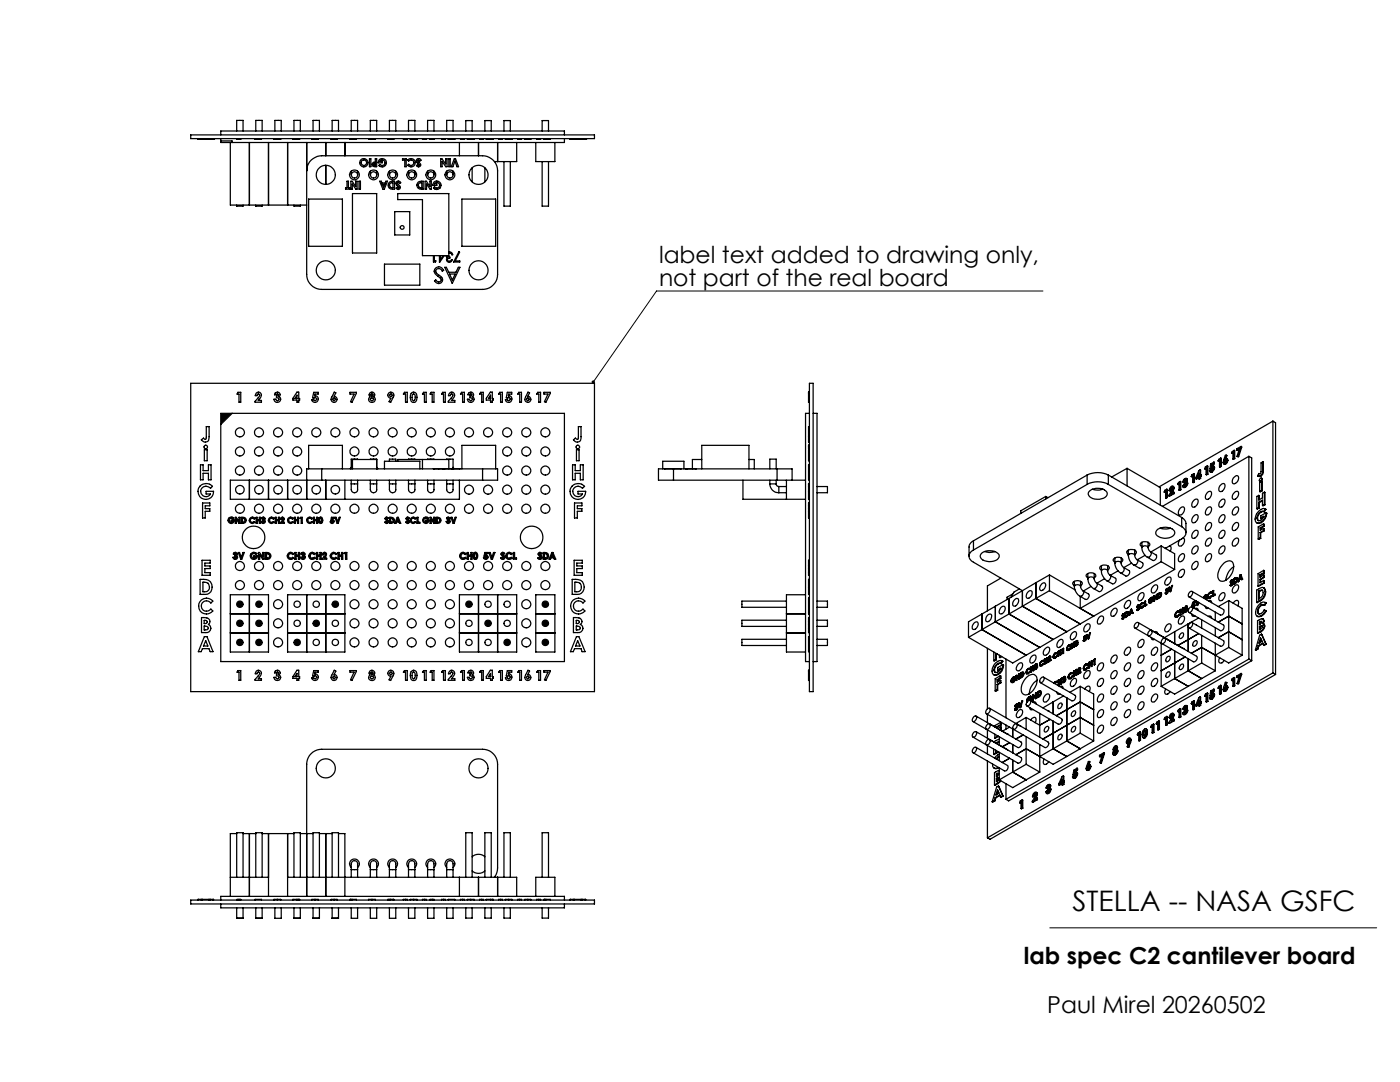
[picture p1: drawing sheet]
<svg xmlns="http://www.w3.org/2000/svg" width="279mm" height="216mm" viewBox="0 0 279 216" stroke-linecap="round" stroke-linejoin="round" font-family="sans-serif">
<defs><g id="words">
<text font-size="5.6" x="214" y="181.8">STELLA -- NASA GSFC</text>
<g font-size="4.7">
<text x="131.5" y="52.5">label text added to drawing only,</text>
<text x="131.5" y="57">not part of the real board</text>
<text x="204.3" y="192.4">lab spec C2 cantilever board</text>
<text x="209" y="202.1">Paul Mirel 20260502</text>
</g>
</g></defs>
<g fill="none" stroke="#000" stroke-width=".25">
<path d="M38.1 26.9h80.5v.8h-80.5zM39.5 27.7v.1h.4M39.7 27.8h.1M39.9 27.7v.1M39.9 27.8h.1M40 27.7v.1h.6M40.2 27.7v.1M40.6 27.8h.4M40.6 27.7v.1M41 27.8h.2M41 27.7v.1M41.2 27.7v.1"/>
<path d="M41.7 27.7v.1M42.1 27.7v.1h-.9M42.4 27.7v.1h-.2M42.4 27.8h.2M42.6 27.8h.1M42.6 27.7v.1M44.1 26.9v-.8h68.5v.8M44.1 27.7v.7h68.5v-.7M44.1 28.1h2.2v.3M46 28.4v12.5h15.2M47.2 26.1v-2.1h1.3v2.1M47.3 27.7v.1h.7v-.1"/>
<path d="M47.5 27.7v.1M49.8 28.4v12.5M50.9 27.8h.1M50.9 27.7v.1M50.9 27.7v.1h.7M51 26.1v-2.1h1.3v2.1M51.6 27.7v.1M52.2 27.7v.1h-.6M53.6 28.4v12.5M54.7 27.7l.1 .1M54.8 27.7l.1 .1M54.9 26.1v-2.1h1.2v2.1"/>
<path d="M54.9 27.8h.5M54.9 27.7v.1M55.4 27.8h.5M55.4 27.7v.1M55.9 27.7v.1M56 27.7l-.1 .1M57.4 28.4v12.5M58.5 27.7v.1h1.3v-.1M58.7 26.1v-2.1h1.2v2.1M59.3 27.7v.1M59.6 27.7v.1M61.2 28.4v26.4a3 3 0 0 0 3 2.9h32.1a3 3 0 0 0 3-2.9v-20.7a3 3 0 0 0-3-3h-32.1a3 3 0 0 0-3 3"/>
<path d="M61.6 39.7h6.7v9.4h-6.7zM62.2 27.7v.1h1.3v-.1M62.4 27.7v.1M62.5 26.1v-2.1h1.2v2.1M62.6 27.7v.1M65 28.4v2.7M65 33v3.8M66.1 27.7l.1 .1M66.2 27.7v.1M66.3 26.1v-2.1h1.3v2.1M66.7 27.7v.1M67 27.7v.1h-.8"/>
<path d="M67.3 27.7v.1h-.2M68.8 28.4v2.7M69.3 36.2h.2v1.3h.3v.2h-.8v-.2h.3zM69.8 27.7v.1h1.3v-.1M70 36.2h.3l.7 1v-1h.3v1.5h-.3l-.7-1v1h-.3zM70.1 34.1v.8M70.1 26.1v-2.1h1.3v2.1M70.3 38.6h4.9v11.9h-4.9zM71.4 34.1v.8M71.6 36.2h.3v1.5h-.3zM73.6 27.7l.1 .1M73.7 27.8h.5"/>
<path d="M73.7 27.7v.1M73.7 31.7h.3v1.6h-.3zM73.9 34.1v.8M73.9 26.1v-2.1h1.3v2.1M74.2 27.8h.6M74.2 27.7v.1M74.6 32.7h.3v.3l-.3-.1zM74.8 27.7v.1M74.9 27.7l-.1 .1M74.9 31.7h.3v1.6h-.3a.48 .48 0 0 1-.6-.5 .48 .48 0 0 1 .6-.5zM75.2 34.1v.8M75.7 31.8a.85 .85 0 0 1 1.2 .2 .85 .85 0 0 1-.1 1.2 .85 .85 0 0 1-1.2-.2l.2-.2a.56 .56 0 0 0 .8 .1 .56 .56 0 0 0 0-.8 .56 .56 0 0 0-.8 .1h.5v.3h-.8z"/>
<path d="M75.8 36.2h.3l.1 .3h.7l.1-.3h.3l-.6 1.5h-.3zM76.3 36.8h.5l-.2 .5zM77.4 27.7v.1h.6M77.7 34.1v.8M77.7 26.1v-2.1h1.3v2.1M77.8 36.3l.9-.1v1.5a.87 .87 0 0 1-1.1-.2 .87 .87 0 0 1 .2-1.2zM77.9 36.6l.5-.1v1h-.3a.52 .52 0 0 1-.2-.9zM78 27.7v.1M78.6 27.7v.1h-.6M79 34.1v.8M79.2 36.2h.5l.3 .3-.3 .1-.1-.1a.18 .18 0 0 0-.2 0 .18 .18 0 0 0 0 .2l.4 .4a.43 .43 0 0 1-.1 .7 .43 .43 0 0 1-.6-.3l.2-.1 .2 .1 .1-.1a.94 .94 0 0 1-.4-1.2zM79.4 38.6h10.2v12.4h-5.3v-11.2h-4.9z"/>
<path d="M80.3 31.7h.8v1.6h-.3v-1.3h-.5zM80.5 27.7v.1h.8v-.1M80.7 27.7v.1M81.4 31.9a.85 .85 0 0 1 1.2-.1 .85 .85 0 0 1 0 1.3 .85 .85 0 0 1-1.2-.1l.2-.2a.56 .56 0 0 0 .8 .1 .56 .56 0 0 0 0-.9 .56 .56 0 0 0-.8 .1zM81.5 34.1v.8M81.5 26.1v-2.1h1.3v2.1M81.9 27.7v.1h.2M82.1 27.8h.4M82.1 27.7v.1M82.5 27.7v.1M82.8 34.1v.8M83.2 27.7v.1h-.7"/>
<path d="M83.3 31.7l.4-.1 .3 .4-.2 .1-.2-.2-.2 .1 .5 .6a.43 .43 0 0 1-.2 .7 .43 .43 0 0 1-.6-.2l.2-.3 .3 .2v-.2a.78 .78 0 0 1-.3-1.1zM83.5 36.3l1-.1v1.5a.87 .87 0 0 1-1.1-.3 .87 .87 0 0 1 .1-1.1zM83.6 36.6l.6-.1v1h-.1a.52 .52 0 0 1-.6-.3 .52 .52 0 0 1 .1-.6zM84.3 27.7v.1h.8v-.1M84.5 27.7v.1M84.8 36.2h.3l.7 1v-1h.3v1.5h-.3l-.7-1v1h-.3zM85.3 34.1v.8M85.3 26.1v-2.1h1.3v2.1M85.8 27.7v.1h.8v-.1M86 27.7v.1M86.6 34.1v.8M86.6 36.3a.85 .85 0 0 1 1.2 .1 .85 .85 0 0 1-.1 1.2 .85 .85 0 0 1-1.2-.1l.2-.2a.56 .56 0 0 0 .8 .1 .56 .56 0 0 0 0-.8 .56 .56 0 0 0-.8 .1h.5v.3h-.8z"/>
<path d="M87.9 31.7h.3l.7 1v-1h.3v1.6h-.2l-.8-1.1v1.1h-.3zM88.1 27.7v.1h.8v-.1M88.3 27.7v.1M89.1 34.1v.8M89.1 26.1v-2.1h1.3v2.1M89.5 27.8h.1M89.5 27.7v.1M89.5 27.7v.1h.7M89.6 31.7h.3v1.6h-.3zM90.2 27.7v.1M90.4 34.1v.8M90.7 31.7h.2l.6 1.6h-.3l-.4-1.2-.4 1.2h-.3z"/>
<path d="M90.7 27.7v.1h-.5M91.7 28.4v2.7M91.9 27.7v.1h.8v-.1M92.1 27.7v.1M92.2 39.7h6.7v9.4h-6.7zM93 26.1v-2h1.2v2M93.3 27.7v.1M93.4 27.7v.1h.2M93.6 27.8h.4M93.6 27.7v.1M94 27.8h.5M94 27.7v.1"/>
<path d="M94.2 33.5v2.8M94.5 27.7v.1M94.6 27.7l-.1 .1M95.5 28.4v2.7M95.7 27.7v.1h.7v-.1M95.9 27.7v.1M96.8 26.1v-2h1.2v2M96.8 33.5v2.8M97 27.7v.1h1.4v-.1M97.9 27.7v.1M98.2 27.7v.1M99.3 28.4v3.8"/>
<path d="M99.5 27.7v.1h.8v-.1M99.7 27.7v.1M100.6 26.1v-2h1.2v2M100.6 32.2v8.9h1.2v-8.9M100.9 27.7v.1h1.2v-.1M101 27.7v.1M101.2 27.7v.1M102.2 27.7v.1M103.1 28.4v3.8h-4.4M103.3 27.7v.1h.8v-.1M103.5 27.7v.1M104.7 27.7l.2 .1"/>
<path d="M104.9 27.7v.1M105.4 27.7v.1M105.7 27.7v.1h-.8M105.9 27.7v.1h-.2M106.9 28.4v3.8h3.8v-3.8M107.1 27.7v.1h.8v-.1M107.3 27.7v.1M108.2 26.1v-2h1.3v2M108.2 32.2v8.9h1.3v-8.9M108.5 27.7v.1h1.3v-.1M113.8 27.7v.1h.4M113.9 27.8h.2"/>
<path d="M114.2 27.8h.1M114.2 27.7v.1M114.3 27.7v.1h.5M114.4 27.7v.1M114.8 27.8h.5M114.8 27.7v.1M115.3 27.8h.1M115.3 27.7v.1M115.4 27.7v.1M115.4 27.8h1M116 27.7v.1M116.4 27.7v.1"/>
<path d="M116.7 27.7v.1h-.3M116.7 27.8h.2M116.9 27.8h.1M116.9 27.7v.1M47.2 40.9v.2h1.3v-.2M51 40.9v.2h1.3v-.2M58.7 40.9v.2h1.2v-.2M76.7 52.7h7.1v4.2h-7.1zM78.8 42.2h3v4.7h-3zM86.5 51v1.3h.4l.1-.2h-.3v-1.1M87 53.4a.9 .9 0 0 1 1.2 .1l.3 .4-.2 .2a.63 .63 0 0 0-.8-.5 .63 .63 0 0 0-.4 .8l.5 .5a.85 .85 0 0 1 .6 1.4 .85 .85 0 0 1-1.5-.2l.3-.3a.53 .53 0 0 0 .5 .5 .53 .53 0 0 0 .5-.4 .53 .53 0 0 0-.4-.6l-.2-.2a1.01 1.01 0 0 1-.4-1.7zM87.7 52.4h.1"/>
<path d="M87.7 51v1.4M87.9 51v.8l.5-.8M88.7 51l-1 1.4M88.8 53.3h.3l.5 1h1.4l.5-1h.3l-1.5 3.2zM89 51l.3 .4a.57 .57 0 0 0 .2 .9 .57 .57 0 0 0 .8-.5h-.2a.45 .45 0 0 1-.8 .2v-.3l.5-.2v-.2l-.4-.1-.2-.2M89.6 50.3l.1-.1a.67 .67 0 0 1 .6 .6h-.1l-.2-.2-.4-.2M89.7 54.7h1.1l-.5 1.2zM90.2 56.5h.1M91.6 50.2l.1 .1-.9 1.8h1v.2h-1.3zM38.1 76.5h80.5v61.5h-80.5zM47.5 78.3h.5v2h-.3v-1.7h-.4zM51.2 78.4a.62 .62 0 0 1 .8 .1 .62 .62 0 0 1 0 .8l-.5 .6h.7v.4h-1.3l.9-1.5-.2-.2-.3 .1v.3h-.4z"/>
<path d="M54.9 78.4a.53 .53 0 0 1 .8 0 .53 .53 0 0 1 0 .8 .64 .64 0 0 1-.1 1.1 .64 .64 0 0 1-.9-.6h.3a.31 .31 0 0 0 .5 .2 .31 .31 0 0 0 0-.5l-.3-.1v-.3l.3-.1a.19 .19 0 0 0 0-.3 .19 .19 0 0 0-.3 .1l-.4 .1zM59.3 78.2h.3v1.3h.2l-.2 .8h-.3v-.5h-.8v-.3zM59.3 78.8v.7h-.5zM62.6 78.3h.9v.3h-.6l-.1 .4a.65 .65 0 0 1 .7 .5 .65 .65 0 0 1-.5 .8 .65 .65 0 0 1-.8-.5h.4a.3 .3 0 0 0 .5 .1 .3 .3 0 0 0 0-.5 .3 .3 0 0 0-.4 0h-.3zM66.7 78.2l.3 .2-.3 .7a.62 .62 0 0 1 .5 .8 .62 .62 0 0 1-.9 .3 .62 .62 0 0 1-.1-1zM69.8 78.3h1.3l-.9 2-.2-.1 .7-1.6h-.9zM73.9 78.4a.56 .56 0 0 1 .7 0 .56 .56 0 0 1 0 .8 .62 .62 0 0 1 .1 .9 .62 .62 0 0 1-.9 0 .62 .62 0 0 1 0-.9 .56 .56 0 0 1 .1-.8zM77.6 78.4a.62 .62 0 0 1 .9 0 .62 .62 0 0 1 0 .9l-.5 1-.4-.1 .4-.7a.63 .63 0 0 1-.6-.4 .63 .63 0 0 1 .2-.7zM80.7 78.3h.6v2h-.4v-1.7h-.4zM82.1 78.5l.2-.2h.4a1.27 1.27 0 0 1 0 2h-.3l-.4-.3a1.81 1.81 0 0 1 .1-1.5zM82.4 78.7l.1-.1a.87 .87 0 0 1 0 1.3h-.1a.96 .96 0 0 1 0-1.2zM84.5 78.3h.6v2h-.4v-1.7h-.4z"/>
<path d="M86 78.3h.6v2h-.3v-1.7h-.5zM88.3 78.3h.6v2h-.4v-1.7h-.4zM89.7 78.4a.61 .61 0 0 1 .9 .1 .61 .61 0 0 1 0 .8l-.5 .6h.7v.4h-1.3v-.2a1.76 1.76 0 0 0 .9-1.4l-.3-.1-.2 .4h-.4zM92.1 78.3h.6v2h-.4v-1.7h-.4zM93.6 78.4a.52 .52 0 0 1 .7 0 .52 .52 0 0 1 0 .8 .64 .64 0 0 1-.1 1.1 .64 .64 0 0 1-.9-.6h.3a.31 .31 0 0 0 .5 .2 .31 .31 0 0 0 0-.5l-.3-.1v-.3l.3-.1a.19 .19 0 0 0 0-.3 .19 .19 0 0 0-.3 .1l-.4 .1zM95.9 78.3h.5v2h-.3v-1.7h-.4zM97.9 78.2h.3v1.3h.2l-.2 .8h-.3v-.5h-.9v-.3zM97.9 78.8v.7h-.4zM99.7 78.3h.6v2h-.4v-1.7h-.4zM101.2 78.3h.9v.3h-.6v.4a.65 .65 0 0 1 .6 .6 .65 .65 0 0 1-.5 .7 .65 .65 0 0 1-.7-.5h.4a.28 .28 0 0 0 .4 .1 .28 .28 0 0 0 0-.5 .28 .28 0 0 0-.4 0h-.3zM103.5 78.3h.6v2h-.4v-1.7h-.4zM105.4 78.2l.3 .2-.4 .7a.62 .62 0 0 1 .6 .8 .62 .62 0 0 1-.9 .3 .62 .62 0 0 1-.1-1z"/>
<path d="M107.3 78.3h.6v2h-.4v-1.7h-.4zM108.5 78.3h1.3l-.9 2-.2-.1 .7-1.6h-.9zM161.4 78.3h.1M161.4 78.5h.1M161.5 78.2h-.1v2.1h.1M161.5 76.5h.8v61.5h-.8zM39.9 97a1.71 1.71 0 0 1 2.5 0l-.4 .4a1.07 1.07 0 0 0-1.5-.2 1.07 1.07 0 0 0-.2 1.5 1.07 1.07 0 0 0 1.6 .1l.1-.2h-.9v-.6h1.5a1.56 1.56 0 0 1-2.1 1.5 1.56 1.56 0 0 1-.6-2.5zM40 92.7h.5v1.2h1.1v-1.2h.5v3h-.5v-1.3h-1.1v1.3h-.5zM40.8 89.7h.5v2.2h-.5zM41.2 85.1h.5v2a.84 .84 0 0 1-.4 1.1 .84 .84 0 0 1-1.1-.4l.4-.4 .3 .3 .3-.2zM44.1 82.5h68.5v49.5h-68.5zM46.3 82.5l-2.2 2.2"/>
<path d="M49.8 95.8v3.8M53.6 95.8v3.8M57.4 95.8v3.8M61.6 93.6v-4.7h6.7v4.7M64.2 95.8h-18.2v3.8h45.7v-3.8M64.2 93.6h-3v6M64.2 95.8h32.1M64.2 93.6v2.2M64.2 93.6h32.1M65 95.8v3.8M68.8 95.8v3.8M70.1 96.6v.8a.69 .69 0 0 0 .6 .9 .69 .69 0 0 0 .7-.9v-.8"/>
<path d="M70.1 93.2l-.2 .4M70.1 96.6h1.3M70.1 95.8v.8M71.4 91.7l-1.3-.1v2M71.4 95.8v.8M73.9 96.6v.8a.69 .69 0 0 0 .6 .9 .69 .69 0 0 0 .7-.9v-.8M73.9 91.7l1.3-.1v2M73.9 96.6h1.3M73.9 95.8v.8M75.2 93.2l.2 .4M75.2 95.8v.8M75.2 91.7h-4.9v1.9"/>
<path d="M76.7 93.6v-1.6h7.1v1.6M77.7 96.6v.8a.69 .69 0 0 0 .7 .9 .69 .69 0 0 0 .6-.9v-.8M77.7 92v-.4h1.3v.4M77.7 96.6h1.3M77.7 95.8v.8M79 95.8v.8M79.4 92v-.3h10.2v1.8M81.5 96.6v.8a.69 .69 0 0 0 .7 .9 .69 .69 0 0 0 .6-.9v-.8M81.5 91.7h1.3M81.5 96.6h1.3M81.5 95.8v.8M82.8 95.8v.8"/>
<path d="M84.3 91.7v1.9M85.3 96.6v.8a.69 .69 0 0 0 .7 .9 .69 .69 0 0 0 .6-.9v-.8M85.3 91.7h1.3M85.3 96.6h1.3M85.3 95.8v.8M86.6 95.8v.8M86.6 93.5l-.1 .1M86.6 93.5v.1M87.6 93.5h.7M87.6 93.5l-.9 .1M87.6 93.5v.1M88.3 93.5v.1"/>
<path d="M88.3 93.5l.4 .1M88.5 93.5v.1M88.8 93.6h3M89.1 96.6v.8a.69 .69 0 0 0 .7 .9 .69 .69 0 0 0 .6-.9v-.8M89.1 91.7l1.3-.1v1.9M89.1 96.6h1.3M89.1 95.8v.8M90.2 93.5v.1M90.4 93.2l.2 .3M90.4 95.8v.8M92.2 93.6v-4.7h6.7v4.7M96.3 93.6h3v2.2h-3"/>
<path d="M96.3 93.6v2.2M114.2 97a1.71 1.71 0 0 1 2.5 0l-.5 .4a1.05 1.05 0 0 0-1.5-.2 1.05 1.05 0 0 0 0 1.6 1.05 1.05 0 0 0 1.5-.2h-.8v-.6h1.5a1.57 1.57 0 0 1-2.1 1.5 1.57 1.57 0 0 1-.6-2.5zM114.3 92.7h.5v1.2h1v-1.2h.6v3h-.6v-1.3h-1v1.3h-.5zM115 89.7h.6v2.2h-.6zM115.4 85.1h.6v2a.82 .82 0 0 1-.5 1.1 .82 .82 0 0 1-1.1-.4l.4-.4 .3 .3 .3-.2zM132.3 93.6v-1.6h4.2v1.6M132.6 93.5v.1M132.7 93.5l3.2 .1M132.7 93.5v.1M134.4 93.6h-3v2.2h3M134.4 95.8h20.7M134.4 93.6h20.7"/>
<path d="M134.4 93.6v2.2M135.9 93.5v.1M136.8 93.5h.1M136.8 93.5v.1M136.9 93.5l2 .1M137.1 93.5v.1M138.9 93.5v.1M140.1 91.7h-1.9v1.8M140.1 93.6v-4.7h9.4v4.7M148.3 95.8v3.8h12.5M149.5 91.7h1v1.9M153.6 96.6a1.75 1.75 0 0 0 1.8 1.7"/>
<path d="M153.6 93.6v-2h1.3v2M153.6 96.6h1.3M153.6 95.8v.8M154.9 96.6a.49 .49 0 0 0 .5 .5M154.9 95.8v.8M155.1 95.8h3M155.1 93.6h3v2.2M155.1 93.6v2.2M155.4 97.1v1.2M155.4 97.1h1.6M155.4 98.3h1.6M157 95.8v3.8"/>
<path d="M158.1 95.8h2.7M161.4 98.1v1.6h.1M161.4 96.6v.4M161.4 87.1v1.1h.1M161.4 89.2v.4h.1M161.4 97.5v.5M161.4 98h.1M161.4 98.1h.1M161.4 97v.4h.1M161.4 98v.1M161.4 97h.1M161.4 96.6h.1"/>
<path d="M161.4 87.1h.1M161.4 89.2h.1M161.5 96.5h-.1v.1M161.5 88.8h-.1v.4M161.5 82.5h-.7v49.5h.7M161.5 85.1h-.1v2M161.5 89.7h-.1v2.2h.1M161.5 92.7h-.1v3h.1M162.3 82.5h.8v49.5h-.8M163.1 97.1h2v1.2h-2M208.7 99.1l-5 2.8v.5M208.7 99.1v.5"/>
<path d="M208.7 99.1l.5 .2M217 96.7a4.5 4.5 0 0 1 4.2 0M217 94.8a4.8 4.8 0 0 1 4.2 0M217 94.8v1.9M217 96.7l-22.7 13M217 94.8l-22.7 13.1M217.3 98.1a2.6 2.6 0 0 1 3.6 .1 1.05 1.05 0 0 1-1 1.3 2.09 2.09 0 0 1-2.7-.9zM218 97.6l1 .2 1.1-.2M221.2 94.8v1.9M221.2 96.7l14.6 8.4M221.2 94.8l14.6 8.5M224.9 93.5l-3 1.7"/>
<path d="M224.9 93.5v3.4M224.9 93.5l6.7 3.8v3.5M232.3 98.2l.3-.2v1.3M232.6 98.1l-.3 .1M232.9 97.6l.1 .1v1.6M232.9 97.6v1.6M232.9 99.2l-.3 .1M232.9 99.2l.1 .1M232.9 97.6l-.4 .2-.2 .4M233 99.3h-.4M233.6 97.8l-.3 .1M233.6 97.8h.1"/>
<path d="M233.7 97.8l-.4 .1M233.8 97.3l.1 .1a2.02 2.02 0 0 1-.6 1.4v.2M233.8 97.3l-.2 .5M233.8 97.3l.1 .1M233.9 97.4l-.2 .4M233.9 98.2l-.1 .2 .4-.2M233.9 98.2h.1M233.9 97.4h.1M234 98.2v.1M234.1 97l.2 .4M234.2 97.3l-.1-.3a.73 .73 0 0 0-.8 .9M234.2 97.3l-.3 .9"/>
<path d="M234.2 98.2l.1 .3M234.2 98.2v.2M234.2 98.4l.1 .1M234.2 98.4l-.9 .6M234.2 97.3l.1 .1M234.3 97.4l-.3 .8M234.3 98.5l-.9 .5h-.1M235 96.6l.3-.1v1.3M235.3 96.6h-.3M235.5 96.1h.2v1.6M235.5 96.1v1.5M235.5 97.6l-.2 .2"/>
<path d="M235.5 97.6l.2 .1M235.5 96.1l-.3 .2-.2 .3M235.7 97.7l-.4 .1M236.1 97.2l.2 .1M236.3 96.8l-.3 .1v.2l.3 .2 .2-.1M236.3 96.8l.1 .1M236.3 96l-.2 .2M236.3 96l.1 .1M236.4 96.4h.2a.25 .25 0 0 1 0 .3 .25 .25 0 0 1-.3 .1M236.4 96.4h.3M236.4 96.1l-.3 .1M236.5 95.8h.1"/>
<path d="M236.5 95.8l-.2 .2M236.5 97.2h.1M236.6 97.2l-.3 .1M236.6 95.8l-.2 .3M236.6 95.8l-.2 .6M236.7 95.5h.2M236.9 95.5l.1 .2M236.9 95.7l-.3-.3-.3 .2-.2 .6M236.9 95.7l-.2 .4 .2 .3M236.9 95.7h.1M236.9 96.4l-.2 .5-.2 .3M236.9 96.4h.1"/>
<path d="M237 95.7l-.2 .4 .2 .3M237 96.4l-.4 .8M237.7 95.1l.3-.2v1.3M238 95l-.3 .1M238.3 99.8a.54 .54 0 0 1 .7-.1 1.15 1.15 0 0 1-.9 1.5 .93 .93 0 0 1 .2-1.4zM238.3 94.5l.1 .1v1.6M238.3 94.5v1.6M238.3 96.1l-.3 .1M238.3 96.1l.1 .1M238.3 94.5l-.4 .2-.2 .4M238.4 96.2h-.4M238.7 95.5l.6-.3v.3"/>
<path d="M239.3 95.3l-.5 .3-.1-.1M239.3 94.4v.5l-.4 .2zM239.3 94.7l-.2 .3M239.5 93.8h.1v.9M239.5 93.8v1l.1-.1M239.5 95.1v.3M239.5 93.8l-.2 .1-.6 1.6M239.5 95.4l-.2 .1M239.5 95.4l.1 .1M239.5 95.1h.1M239.6 95.5h-.3M239.6 95.1v.4"/>
<path d="M239.6 94.7l.1 .3M239.6 94.7v.3M239.6 95l-.1 .1M239.6 95h.1M239.7 95l-.1 .1M240.4 93.5l.3-.1v1.3M240.7 93.5h-.3M240.9 98.3a.54 .54 0 0 1 .8-.2 1.11 1.11 0 0 1-.9 1.5 .92 .92 0 0 1 .1-1.3zM240.9 93h.2v1.6M240.9 93v1.5M240.9 94.5l.2 .1M240.9 94.5l-.2 .2"/>
<path d="M240.9 93l-.3 .2-.2 .3M241.1 94.6l-.4 .1M241.5 94.1l.1 .1M241.7 93.8l-.3 .1v.2h.4M241.7 93.8h.1M241.7 93.5l-.2 .1M241.7 93.5h.1M241.8 93.5l-.3 .1M241.8 92.7v.4l.2-.2 .3 .4M241.8 93.3l.1-.1a.3 .3 0 0 1 .1 .4 .3 .3 0 0 1-.3 .2M241.8 93.3l-.1 .2M241.8 94.1l.1 .1"/>
<path d="M241.8 93.3h.1M241.8 92.7l.1 .1M241.9 93.3l-.1 .2M241.9 94.2h-.3M241.9 92.8v.2M242 93.3h-.1M242.1 93l.3 .3M242.3 92.2l.1 .3M242.3 92.2v.3M242.3 92.2l-.7 .4-.1 1M242.3 92.5l-.5 .2M242.3 92.5h.1"/>
<path d="M242.3 93.3l-.2 .5-.3 .3M242.3 93.3h.1M242.4 92.5l-.5 .3M242.4 93.3l-.5 .9M243.1 92l.3-.2v1.3M243.4 91.9l-.3 .1M243.5 96.9l.2-.2a.5 .5 0 0 1 .7-.1 1.11 1.11 0 0 1-.9 1.5 .73 .73 0 0 1 0-1.2zM243.6 91.4l.1 .1v1.6M243.6 91.4v1.6M243.6 93l.1 .1M243.6 91.4l-.4 .3-.1 .3M243.6 93l-.2 .1"/>
<path d="M243.7 99.8a.5 .5 0 0 1 .7-.1 1.16 1.16 0 0 1-.9 1.5 .93 .93 0 0 1 .2-1.4zM243.7 93.1h-.3M244.2 92.5l.2 .1M244.3 92.1l.1 .1M244.4 92.2l.1 .1M244.5 91.8a.19 .19 0 0 1 .1 .3 .19 .19 0 0 1-.3 0M244.5 91.8l-.2 .3M244.5 92.5l.1 .1M244.5 91.8l.1 .1M244.6 92.6h-.3M244.6 91.9l-.2 .3M244.7 91.8l-.1 .1"/>
<path d="M244.8 90.8l-.3 .7h.4v.3M244.8 90.8h-.3l-.4 1.5 .1 .2h.3M244.8 90.8l.1 .1-.2 .6M244.8 91.5h.1M244.9 91.6l.1 .3M244.9 91.8l-.1 .5-.3 .2M244.9 91.8l.1 .1M245 91.9l-.1 .4-.3 .3M245.8 90.4l.3-.1v1.3M246.1 90.4h-.3M246.3 89.9h.1v1.6M246.3 89.9v1.5"/>
<path d="M246.3 91.4l.1 .1M246.3 89.9l-.4 .2-.1 .3M246.3 91.4l-.2 .2M246.3 98.3a.54 .54 0 0 1 .8-.2 1.1 1.1 0 0 1-1 1.5 .9 .9 0 0 1 .2-1.3zM246.3 95.2l.5-.3h.2a1.01 1.01 0 0 1-.9 1.6 .9 .9 0 0 1 .2-1.3zM246.4 91.5l-.3 .1M246.8 89.9l.6-.4-.5 1.6M246.9 91.1h.3M246.9 91.1h.2M247.1 91.1h.1M247.3 89.7l-.5 .2M247.7 89.1l.1 .2"/>
<path d="M247.7 89.1v.1M247.7 89.1l-.9 .5v.3M247.7 89.2l-.6 1.9M247.7 89.2l.1 .1M247.8 89.3l-.6 1.8M249.2 91.1l.6 .3v40.4M249.2 91.1l-17.2 9.9M249.2 91.1v40.4M251 95l.1 .1M251.2 98.8l.1 .9M251.2 98.8l-.4 .3v2.4M251.4 94.5h-.2l-.2 .4"/>
<path d="M251.4 96l.3 .1M251.5 94.9l-.5 .1M251.5 94.9l.1 .1M251.6 96l.1 .1M251.6 95h-.5M251.7 95.4l.2 .2M251.8 96.1h.1v1.8M251.8 97.9h.1M251.8 96.1v1.8M251.8 97.9l-.4 .2M251.8 96.1l-.4 .2v1.8M251.8 95.6l-.2 .4"/>
<path d="M251.8 95.6v-.1a.29 .29 0 0 0-.4 .1 .29 .29 0 0 0 .2 .4M251.8 95.6h.1M251.9 97.9l-.5 .2M251.9 95.6l-.2 .5M252 99.9l-.7 .4M252 93.8l-.1 .8-.4 .3M252 92.1l-.3 .3-.1 2-.3 .1M252 92.1l.1 .1v1.6M252 92.1v1.7M252 93.8h.1M252.1 93.8l-.1 .9-.4 .3M252.3 98.2h.1v2.5"/>
<path d="M252.3 98.2v2.4M252.3 98.2l-.3 .2v.9l-.8 .5v-1M254 84v50.3M254 84l.6 .3v50.3M254 84l-22.7 13.2M39.9 115.6a2.03 2.03 0 0 1 2.4 1 1.45 1.45 0 0 1-.2 1.5 1.45 1.45 0 0 1-1.5 .5h-.7zM40.2 119.7a1.66 1.66 0 0 1 2.3 .2l-.4 .4a1.05 1.05 0 0 0-1.6-.2 1.05 1.05 0 0 0 0 1.6 1.05 1.05 0 0 0 1.6-.2l.4 .4a1.6 1.6 0 0 1-2.4 .2 1.6 1.6 0 0 1 .1-2.4zM40.3 111.8h1.6v.6h-1v.5h1v.6h-1v.8h1v.5h-1.6zM40.4 100.4h1.5v.5h-.9v.6h.9v.5h-.9v1.4h-.6zM40.5 116.2a1 1 0 0 1 1.3 .9 1 1 0 0 1-1.3 1zM45.6 103.4l.7-.2 .3 .2-.1 .2a.42 .42 0 0 0-.6-.1 .42 .42 0 0 0 0 .6 .42 .42 0 0 0 .6-.1h-.4v-.2h.6a.63 .63 0 0 1-.8 .6 .63 .63 0 0 1-.3-1zM46 118.7h7.6v11.4h-7.6z"/>
<path d="M46.6 110.4a.36 .36 0 0 1 .6-.1 .36 .36 0 0 1 0 .5 .44 .44 0 0 1-.1 .8 .44 .44 0 0 1-.6-.4h.2a.22 .22 0 0 0 .4 .2 .21 .21 0 0 0 0-.4h-.3v-.3l.3-.2-.5 .1zM47 103.2h.1l.6 .8v-.8h.2v1.2h-.2l-.5-.8v.8h-.2zM47.6 110.2h.2l.4 1 .3-1h.3l-.5 1.4h-.3zM48.2 103.2a.67 .67 0 0 1 .9 .6 .67 .67 0 0 1-.9 .6zM48.4 103.4a.41 .41 0 0 1 .5 .4 .41 .41 0 0 1-.5 .4zM49.8 118.7v11.4M50 103.3a.65 .65 0 0 1 .9 .1l-.2 .2a.43 .43 0 0 0-.6-.1 .43 .43 0 0 0 0 .6 .43 .43 0 0 0 .6 0l.2 .1a.63 .63 0 0 1-1 .1 .63 .63 0 0 1 .1-1zM50.1 110.5l.6-.3 .6 .3-.3 .1a.46 .46 0 0 0-.6-.1 .46 .46 0 0 0 0 .7 .46 .46 0 0 0 .6 0h-.3v-.3h.6a.69 .69 0 0 1-.9 .7 .69 .69 0 0 1-.3-1.1zM51.1 103.2h.2v.5h.5v-.5h.2v1.2h-.2v-.5h-.5v.5h-.2zM51.6 110.2h.2l.6 .9v-.9h.3v1.4h-.3l-.6-.9v.9h-.2zM52.3 103.3a.33 .33 0 0 1 .5 0 .33 .33 0 0 1-.1 .5 .39 .39 0 0 1 0 .6 .39 .39 0 0 1-.6-.4h.3a.2 .2 0 0 0 .2 .2 .2 .2 0 0 0 .1-.2l-.2-.1v-.3l.2-.1h-.5zM53 110.2a.75 .75 0 0 1 1 .7 .75 .75 0 0 1-1 .7z"/>
<path d="M53.2 110.5a.45 .45 0 0 1 .6 .4 .45 .45 0 0 1-.6 .4zM53.8 103.3a.65 .65 0 0 1 .9 .1l-.2 .2a.41 .41 0 0 0-.6-.1 .41 .41 0 0 0 0 .6 .41 .41 0 0 0 .6 0l.2 .1a.64 .64 0 0 1-.9 .1 .64 .64 0 0 1 0-1zM54.9 103.2h.2v.5h.5v-.5h.2v1.2h-.2v-.5h-.5v.5h-.2zM56.1 103.3a.39 .39 0 0 1 .5 0 .39 .39 0 0 1 0 .6l-.3 .3h.4v.2h-.7l.5-.9-.2-.1-.1 .2h-.2zM57.4 118.7h11.4v11.4h-11.4zM57.6 110.4a.7 .7 0 0 1 1 .1l-.2 .2a.47 .47 0 0 0-.7-.1 .47 .47 0 0 0 .2 .8l.5-.2 .2 .2a.72 .72 0 0 1-1.1 0 .72 .72 0 0 1 .1-1zM57.6 103.3a.65 .65 0 0 1 .9 .1l-.2 .2a.42 .42 0 0 0-.7 0 .42 .42 0 0 0 .4 .6l.3-.1 .2 .1a.64 .64 0 0 1-.9 .1 .64 .64 0 0 1 0-1zM58.7 103.2h.2v.5h.5v-.5h.2v1.2h-.2v-.5h-.5v.5h-.2zM58.8 110.2h.3v.6h.4v-.6h.3v1.4h-.3v-.6h-.4v.6h-.3zM60 103.2h.3v1.2h-.2v-1h-.2zM60.1 110.4a.37 .37 0 0 1 .6-.2 .37 .37 0 0 1 0 .6 .44 .44 0 0 1 0 .8 .44 .44 0 0 1-.7-.4h.3a.21 .21 0 0 0 .3 .2 .21 .21 0 0 0 0-.4h-.2v-.3h.2v-.2l-.5 .1zM61.2 118.7v11.4"/>
<path d="M61.4 103.3a.65 .65 0 0 1 .9 .1l-.1 .2a.47 .47 0 0 0-.7-.1 .44 .44 0 0 0 .1 .7 .44 .44 0 0 0 .6-.1l.1 .1a.64 .64 0 0 1-.9 .1 .64 .64 0 0 1 0-1zM61.9 110.4a.7 .7 0 0 1 1 .1l-.2 .2a.47 .47 0 0 0-.7-.1 .47 .47 0 0 0 .2 .8l.5-.2 .2 .2a.72 .72 0 0 1-1.1 0 .72 .72 0 0 1 .1-1zM62.5 103.2h.3v.5h.4v-.5h.2v1.2h-.2v-.5h-.4v.5h-.3zM63.1 110.2h.3v.6h.5v-.6h.2v1.4h-.2v-.6h-.5v.6h-.3zM63.7 103.3l.1-.1a.63 .63 0 0 1 .7 .5 .63 .63 0 0 1-.3 .7 .45 .45 0 0 1-.5-.1 .45 .45 0 0 1-.1-.5zM63.9 103.4a.53 .53 0 0 1 .1 .8l-.2-.4zM64.5 110.3a.44 .44 0 0 1 .6 .1 .44 .44 0 0 1 0 .6l-.4 .4h.5v.2h-.9l.6-1-.1-.1-.2 .2h-.3zM65 118.7v11.4M66.1 103.2h.6v.2h-.4v.2a.39 .39 0 0 1 .4 .4 .39 .39 0 0 1-.4 .4 .39 .39 0 0 1-.4-.3l.3 .1a.17 .17 0 0 0 .2 0 .17 .17 0 0 0 0-.3 .17 .17 0 0 0-.2 0h-.2zM66.2 110.4a.69 .69 0 0 1 1 .1l-.2 .2a.48 .48 0 0 0-.6-.2 .48 .48 0 0 0-.2 .6 .5 .5 0 0 0 .8 .1l.2 .2a.72 .72 0 0 1-1.1 0 .72 .72 0 0 1 .1-1zM66.9 103.2h.2l.3 .9 .3-.9h.2l-.4 1.2h-.2zM67.5 110.2h.2v.6h.5v-.6h.2v1.4h-.2v-.6h-.5v.6h-.2z"/>
<path d="M68.9 110.2h.3v1.4h-.2v-1.1h-.3zM76.9 103.4l.1-.2 .5 .2-.2 .1-.2-.1v.1a.44 .44 0 0 1 .4 .5 .44 .44 0 0 1-.5 .4l-.2-.2 .2-.1 .2 .1 .1-.2-.4-.4zM77.8 103.2a.67 .67 0 0 1 .9 .6 .67 .67 0 0 1-.9 .6zM78 103.4a.41 .41 0 0 1 .5 .4 .41 .41 0 0 1-.5 .4zM79.3 103.2h.2l.5 1.2h-.3l-.1-.2h-.5l-.1 .2h-.2zM79.4 103.5l.2 .5h-.4zM81.1 103.3l.4-.1 .2 .2-.2 .1-.2-.1v.1a.44 .44 0 0 1 .4 .5 .44 .44 0 0 1-.5 .4l-.2-.2 .2-.1 .2 .1 .1-.1a.6 .6 0 0 1-.4-.8zM82.1 103.3a.65 .65 0 0 1 .9 .1l-.2 .2a.41 .41 0 0 0-.6-.1 .41 .41 0 0 0 0 .6 .41 .41 0 0 0 .6 0l.2 .1a.64 .64 0 0 1-.9 .1 .64 .64 0 0 1 0-1zM83.2 103.2h.2v1h.4v.2h-.6zM84.5 103.4l.7-.2 .3 .2-.2 .2a.42 .42 0 0 0-.6-.1 .42 .42 0 0 0 0 .6 .42 .42 0 0 0 .6-.1h-.3v-.2h.6a.62 .62 0 0 1-.8 .6 .62 .62 0 0 1-.3-1zM85.8 103.2h.2l.5 .8v-.8h.3v1.2h-.2l-.6-.8v.8h-.2zM87 103.2a.67 .67 0 0 1 1 .6 .67 .67 0 0 1-1 .6z"/>
<path d="M87.3 103.4a.4 .4 0 0 1 .5 .4 .4 .4 0 0 1-.5 .4zM89.2 103.3a.33 .33 0 0 1 .5 0 .33 .33 0 0 1-.1 .5 .39 .39 0 0 1 0 .6 .39 .39 0 0 1-.6-.4h.3a.2 .2 0 0 0 .2 .2 .2 .2 0 0 0 .1-.2l-.2-.1v-.3l.2-.1h-.5zM90 103.2h.2l.3 .9 .3-.9h.3l-.5 1.2h-.2zM91.7 118.7h11.4v11.4h-11.4zM92 110.4a.74 .74 0 0 1 1 .1l-.1 .2a.48 .48 0 0 0-.7-.2 .48 .48 0 0 0-.2 .6 .5 .5 0 0 0 .9 .1l.1 .2a.71 .71 0 0 1-1 0 .71 .71 0 0 1 0-1zM93.2 110.2h.3v.6h.5v-.6h.2v1.4h-.2v-.6h-.5v.6h-.3zM94.5 110.4a.49 .49 0 0 1 .6-.1 .49 .49 0 0 1 .2 .6 .5 .5 0 0 1-.4 .7 .5 .5 0 0 1-.5-.7zM94.8 110.5h.1a.51 .51 0 0 1 .2 .4 .51 .51 0 0 1-.3 .5l-.1-.5zM95.5 118.7v11.4M96.8 110.2h.6v.3h-.5v.2a.46 .46 0 0 1 .5 .5 .46 .46 0 0 1-.4 .5 .46 .46 0 0 1-.5-.4h.3a.2 .2 0 0 0 .3 .1 .2 .2 0 0 0 0-.3 .2 .2 0 0 0-.3 0l-.2-.1zM97.5 110.2h.3l.4 1 .3-1h.3l-.5 1.4h-.3zM99.3 118.7v11.4"/>
<path d="M100.1 110.3l.2-.1 .4 .2-.2 .2-.2-.1v.1a.72 .72 0 0 1 .3 .9l-.4 .1-.3-.3 .2-.1 .1 .1a.16 .16 0 0 0 .3 .1 .16 .16 0 0 0-.1-.3l-.4-.4zM101.2 110.4a.7 .7 0 0 1 1 .1l-.2 .2a.48 .48 0 0 0-.4-.2 .48 .48 0 0 0-.4 .3v.1a.46 .46 0 0 0 .3 .5 .46 .46 0 0 0 .5-.2l.2 .2a.72 .72 0 0 1-1.1 0 .72 .72 0 0 1 .1-1zM102.4 110.2h.3v1.1h.4v.3h-.7zM106.9 118.7h3.8v11.4h-3.8zM107.5 110.3l.2-.1 .4 .2-.2 .2-.2-.1v.1a.72 .72 0 0 1 .3 .9l-.4 .1-.3-.3 .2-.1 .1 .1a.16 .16 0 0 0 .3 .1 .16 .16 0 0 0-.1-.3l-.4-.4zM108.4 110.2a.74 .74 0 0 1 1.1 .7 .74 .74 0 0 1-1.1 .7zM108.7 110.5a.44 .44 0 0 1 .5 .4 .44 .44 0 0 1-.5 .4zM110.1 110.2h.2l.6 1.4h-.3l-.1-.3h-.5l-.1 .3h-.3zM110.2 110.6l.3 .5h-.5zM114.2 115.6a2.59 2.59 0 0 1 2 .5 1.51 1.51 0 0 1 .3 1.7 1.51 1.51 0 0 1-1.6 .8h-.7zM114.4 119.7a1.71 1.71 0 0 1 2.3 .2l-.4 .4a1.05 1.05 0 0 0-1.5-.2 1.05 1.05 0 0 0 0 1.6 1.05 1.05 0 0 0 1.5-.2l.4 .4a1.61 1.61 0 0 1-2.4 .2 1.61 1.61 0 0 1 .1-2.4zM114.6 111.8h1.6v.6h-1.1v.5h1.1v.6h-1.1v.8h1.1v.5h-1.6z"/>
<path d="M114.7 100.4h1.4v.5h-.9v.6h.9v.5h-.9v1.4h-.5zM114.7 116.2a1 1 0 0 1 1.3 .9 1 1 0 0 1-1.3 1zM157 119.9h-8.9v1.3h8.9M160.8 118.7h-3.8v11.4h3.8M161.4 117.2v1.4h.1M161.4 100.9h.1M161.4 101.5h.1M161.4 102h.1M161.4 112.4h.1M161.4 112.9h.1M161.4 113.5h.1M161.4 114.3h.1"/>
<path d="M161.4 119.9h.1M161.4 119.9v.4h.1M161.4 117.2h.1M161.5 119.3h-.1v.6M161.5 115.6h-.1v1.6M161.5 100.4h-.1v3h.1M161.5 111.8h-.1v3h.1M163.1 119.9h2v1.3h-2M194.3 109.7a1.28 1.28 0 0 0-.9 1.3 1.28 1.28 0 0 0 .9 1.2l9.7 5.7M194.3 107.9a1.42 1.42 0 0 0-.9 1.2v1.9M194.3 107.9v1.8M195.8 110.5a2.65 2.65 0 0 1 3.6 .1 1.21 1.21 0 0 1-1.5 1.4h-.9a1.08 1.08 0 0 1-1.2-1.5z"/>
<path d="M196.5 110.1l.9 .1 1.2-.1M198.5 110v.1M199.7 115.4l-2.6 1.5v5M201.4 119.4v3.1M201.4 119.4l-2.8 1.6M202.1 118.5l-1.1 .7v.4M202.6 119.6l.4-.2a.8 .8 0 0 1-.1 1.3l-.2 .2h-.4a.94 .94 0 0 1 .3-1.3zM203.4 117.5l-1 .6-.6 1.1M204 117.9l-2.6 1.5M204 117.9v3.1l8.9 5M205.1 118.2a.56 .56 0 0 1 .8-.3 1.02 1.02 0 0 1-.9 1.5 .76 .76 0 0 1 .1-1.2zM206.7 116.3v3.1"/>
<path d="M206.7 119.4l-5.3 3.1M206.7 119.4l8.9 5.1M206.7 116.3l-2.7 1.6M208 116.5l.2-.2a.39 .39 0 0 1 .5 .5l-.2 .6-.6 .5a.66 .66 0 0 1-.5-.6 .66 .66 0 0 1 .4-.6zM209.4 117.9l-2.7 1.5M209.4 117.9l8.9 5M209.4 114.7v3.2M209.4 114.7l5.1 3M209.4 114.7l-2.7 1.6M214.4 117.1l.3 .9 .4 .7 .4 .3M214.4 116.8l-.3-.3a1.12 1.12 0 0 1 1.9-.1l-.3 .4M214.4 117.1a.68 .68 0 0 1 .6-.4 .68 .68 0 0 1 .7 .4"/>
<path d="M214.4 116v1.1M215.7 117.1l.1 .3 .3 .5M215.7 116v1.1M216.1 117.9l1.1 .6a.71 .71 0 0 1-.6 1.1l-1.1-.6M216.1 117.9a.74 .74 0 0 1-.6 1.1M217.1 115.5l.2 1 .9 .9M217.1 115.3l-.4-.4a1.09 1.09 0 0 1 2-.1v.2l-.3 .3M217.1 115.5a.71 .71 0 0 1 1.3 0M217.1 114.4v1.1M217.7 117l-1.5 .9M218.4 115.5l.1 .4 .4 .4M218.4 114.4v1.1"/>
<path d="M218.9 116.3l1 .6a.72 .72 0 0 1-.6 1.1l-1.1-.6M218.9 116.3a.74 .74 0 0 1-.7 1.1M219.8 113.9l.3 1 .8 1M219.8 113.7l-.3-.1a.71 .71 0 0 1 .3-.8 .71 .71 0 0 1 .7-.1l.3 .1a.57 .57 0 0 1 .6 .7l-.3 .2M219.8 113.9a.7 .7 0 0 1 1.3 0M219.8 112.9v1M220.5 115.5l-1.6 .9M221.1 112.9v1.2l.4 .7M221.5 114.8l1.1 .6a.72 .72 0 0 1-.6 1.1l-1.1-.6M221.5 114.8a.74 .74 0 0 1-.6 1.1M222.5 112.4l.2 .9 .9 1M222.5 112.2l-.4-.4a1.11 1.11 0 0 1 2-.1l-.3 .5"/>
<path d="M222.5 112.4a.75 .75 0 0 1 1.3 0M222.5 111.3v1.1M223.1 113.9l-1.5 .9M223.8 112.4v.3l.4 .5 1.1 .6a.72 .72 0 0 1-.6 1.1l-1.1-.6M223.8 111.3v1.1M224.2 113.2a.68 .68 0 0 1 .1 .8 .68 .68 0 0 1-.7 .3M225.2 110.8l.2 1 .9 .9M225.2 110.6l-.3-.4a1.1 1.1 0 0 1 1.9-.1l-.4 .5M225.2 110.8a.75 .75 0 0 1 1.2 0M225.2 109.7v1.1M225.8 112.4l-1.5 .8M226.4 110.8l.3 .6 .2 .3"/>
<path d="M226.4 109.7v1.1M226.9 111.7l1.1 .6a.72 .72 0 0 1-.6 1.1l-1.1-.7M226.9 111.7a.7 .7 0 0 1 .1 .7 .7 .7 0 0 1-.7 .3M227.5 118.5l.6-.2a1.04 1.04 0 0 1-.8 1.6 .96 .96 0 0 1 .2-1.4zM227.9 109.3l.2 .9 .5 .7 .4 .3M227.9 109.1l-.4-.4a1.1 1.1 0 0 1 2-.1l-.4 .5M227.9 109.3a.72 .72 0 0 1 1.2 0M227.9 108.2v1.1M228.5 110.8l-1.5 .9M229.1 109.3l.2 .6 .3 .2M229.1 108.2v1.1M229.4 119.6l-.2 .5"/>
<path d="M229.4 119.6l-.1 .5M229.4 119.6h.1M229.6 110.1l1.1 .6a.72 .72 0 0 1-.6 1.1l-1.1-.6M229.6 110.1a.72 .72 0 0 1-.6 1.1M229.7 119.3l-.3 .3M229.7 119.8v.1l.2-.1M229.7 119.3h.1M229.7 119.8h.1M229.9 119.2l-.2 .1M229.9 119.2h.1M229.9 119.8l-.2 .3M229.9 119.8h.1"/>
<path d="M230 119.2l-.1 .2a.42 .42 0 0 0-.4 .3 .42 .42 0 0 0 .1 .5l.1-.1M230.1 119.6l-.3 .6-.4 .1M230.1 119.5v.1M230.1 119.5l-.4 .3M230.2 116.9a.54 .54 0 0 1 .8-.1 1.2 1.2 0 0 1-1 1.5 .93 .93 0 0 1 .2-1.4zM230.3 119h.1M230.3 119v.9l.1-.1v-.6M230.3 119l.1-.1 .4 .4M230.4 119.2h.1M230.8 118.6v.7M230.8 119.3h.1M231 118.6v1h-.2l-.4-.4"/>
<path d="M231 118.6h-.2M231 105.6a2.69 2.69 0 0 1 3.4 .4 1.09 1.09 0 0 1-1.1 1.3 2.14 2.14 0 0 1-2.7-.9zM231.1 118.5h.1M231.3 119.2h.1M231.4 118.4l.3-.1 .1 .5-.7 .7 .1-1M231.4 118.4h.1M231.4 118.4l-.3 .1M231.4 119.1h.1M231.4 119.1l-.1 .1M231.5 105.4l.9 .2 1.2-.2M231.6 118.5l.1 .2M231.6 118.5l.1 .1"/>
<path d="M231.6 118.5h-.3v.7M231.6 118.5h.1M231.7 118.7l-.3 .4M231.7 118.6l-.3 .5M231.7 118.6v.1M231.7 118.3l-.3 .1M231.7 112.1l-16.1 9.3v-2.4M231.7 112.1l2.7 1.5M231.7 108.9l-2 1.2M231.7 108.9v3.2M231.7 108.9l2.7 1.6v3.1M232.6 118.3h.1"/>
<path d="M232.6 118.3l.1 .2M232.7 117.7l-.1 .2M232.7 117.7h.1M232.7 118.3h-.1M232.8 109.3l-.2 .2M232.8 118.3h.1M232.9 118.3h-.3M232.9 117.4l.2 .1-.1 .3M232.9 117.4l-.2 .3M232.9 115.4a.54 .54 0 0 1 .7-.1 1.11 1.11 0 0 1-.9 1.4 .86 .86 0 0 1 .2-1.3zM232.9 117.4h.2M232.9 117.4h.1"/>
<path d="M232.9 118.3h.1M232.9 117.6h.1M232.9 117.7l-.1 .3 .2 .1M232.9 117.7l-.3 .2M232.9 118l.1 .1M232.9 117.6l.1 .1M232.9 117.7h.1M233 118.1l-.1 .2M233 117.8a.36 .36 0 0 1 .1 .5 .36 .36 0 0 1-.5 .1v-.1M233 117.8l.1 .1M233 117.7l-.2 .2M233 118.1h.1"/>
<path d="M233.2 117.3h.1M233.2 117.3l.2-.1 .2 .5M233.4 117.2l-.2 .1M233.4 108.9h.1a.72 .72 0 0 1 0 1.1M233.8 116.9h.1M233.8 116.9l.2-.1-.5 1.3-.3-.8M233.8 116.9l-.2 .8M234 116.8l-.2 .1M234.4 113.6l-16.1 9.3M235.5 101.4l.7-.3a1.04 1.04 0 0 1-.8 1.7 .96 .96 0 0 1 .1-1.4zM235.5 110.7l.7-.2a1.01 1.01 0 0 1-.8 1.6 .92 .92 0 0 1 .1-1.4zM235.5 113.8a.54 .54 0 0 1 .8-.1 1.11 1.11 0 0 1-.9 1.5 .92 .92 0 0 1 .1-1.4z"/>
<path d="M235.8 105.1a1.3 1.3 0 0 1 .9 1.2 1.3 1.3 0 0 1-.9 1.2l-3.2 1.9M235.8 103.3a1.47 1.47 0 0 1 .9 1.2v1.8M235.8 103.3v1.8M236.1 107.4a.92 .92 0 0 1 .3 .9 .92 .92 0 0 1-.9 .7h-.1a.9 .9 0 0 1 0-1.3M237.4 118.2l.3-.2a.63 .63 0 0 1 .2 .7 .63 .63 0 0 1-.6 .4l-.1-.5zM237.9 118l6.3 3.6a.74 .74 0 0 1-.6 1.1l-6.3-3.6M238.1 112.5l.4-.4 .4-.1a1.01 1.01 0 0 1-.8 1.6 .76 .76 0 0 1 0-1.1zM238.3 102.9a.5 .5 0 0 1 .7-.1 1.14 1.14 0 0 1-.9 1.5 .93 .93 0 0 1 .2-1.4zM238.3 106a.5 .5 0 0 1 .7-.1 1 1 0 0 1-1.1 1.4v-.7zM238.3 109.1a.46 .46 0 0 1 .6-.2 .46 .46 0 0 1 .2 .6l-.4 .8-.4 .3-.2-.1a.93 .93 0 0 1 .2-1.4zM238.6 119.9h.1M238.6 119.9l.3 .9 .3-.6"/>
<path d="M238.6 119.9l.3 .9M240.3 119.2l.1 .1M240.3 119.2h.1M240.5 119.4l.2 .1M240.6 118.7l.2 .1-.1 .2M240.6 118.7l-.3 .5M240.6 118.7l.2 .1M240.6 118.7h.1M240.6 119.2l.2 .2v.3M240.6 118.9l-.1 .1 .1 .2M240.6 119.5h.1M240.6 119.2h.1"/>
<path d="M240.7 119.5h.1M240.9 101.4a.5 .5 0 0 1 .8-.1 1.14 1.14 0 0 1-.9 1.5 .96 .96 0 0 1 .1-1.4zM240.9 104.5a.5 .5 0 0 1 .8-.1 1.14 1.14 0 0 1-.9 1.5 .96 .96 0 0 1 .1-1.4zM240.9 107.6a.5 .5 0 0 1 .8-.1 1 1 0 0 1-1.1 1.4v-.8zM240.9 110.7l.7-.2a1.01 1.01 0 0 1-.8 1.6 .92 .92 0 0 1 .1-1.4zM240.9 119.1l.2 .3-.1-.3M240.9 119.1h.1M241.2 119.9l.2-.1a.37 .37 0 0 1 .4 .5M241.2 119.2h.3M241.5 118.2l-.3 .3-.3 .6M241.5 118.2l-.3 .3-.2 .6M241.5 118.2h.1"/>
<path d="M241.5 119.2h.1M241.7 118.1l-.2 .1M241.8 118.9h.1l-.2 .3-.5 .2M241.8 118.9l-.3 .3M241.8 118.2h.1M241.9 118.2l-.1 .2a.47 .47 0 0 0-.6 .3 .47 .47 0 0 0 .1 .5h.2M242.2 118.7h.1M242.2 117.8l-.2 .1v1.1l.5-.3v-.1l-.3 .1M242.2 117.8v.9M242.2 117.8l-.2 .1M243.7 102.9l.6-.2a1.04 1.04 0 0 1-.8 1.6 .93 .93 0 0 1 .2-1.4zM243.7 106l.2-.1a.38 .38 0 0 1 .6 .2 .97 .97 0 0 1-1.2 1.2v-.7z"/>
<path d="M243.7 109.1a.46 .46 0 0 1 .7-.1 1.11 1.11 0 0 1-.9 1.5 .93 .93 0 0 1 .2-1.4zM243.7 118.5l.6-.2a1.04 1.04 0 0 1-.8 1.6 .93 .93 0 0 1 .2-1.4zM244.3 112.4a1.07 1.07 0 0 1 1-.5 1.07 1.07 0 0 1 .9 .7 3.1 3.1 0 0 1-2.3 3.4 1.12 1.12 0 0 1-.8-1.6l.3-.9zM245.2 119.8l2.7 1.6v9.3M245.2 119.8v9.4M245.2 119.8l-2.1 1.2M245.5 116.8l.1 .1M245.5 116.8h.1M245.5 116.1l.1 .2v-.2M245.5 116.1h.1M245.7 116.3l.2 .2M245.7 116v.1"/>
<path d="M245.7 116.7h.1M245.7 116.1h.2M245.8 115.7h.3M245.8 115.7l-.3 .4M245.8 115.7h.1M245.8 116.7l-.2-.1-.1 .2M245.8 115.7l-.2 .4M245.8 116.7h.1M245.9 116.1a.38 .38 0 0 1 .1 .6 .38 .38 0 0 1-.5 .1M245.9 116.4v.1M245.9 116.1h.1M245.9 116.5l-.1 .2"/>
<path d="M245.9 116.5h.1M246.1 115.7l-.4 .3M246.2 113.1l-.9 .9-.5 .9-.1 .9M246.2 115.5h.1M246.3 115.5v1.1M246.3 101.4a.5 .5 0 0 1 .8-.1 1.14 1.14 0 0 1-1 1.5 .93 .93 0 0 1 .2-1.4zM246.3 104.5a.5 .5 0 0 1 .8-.1 1.14 1.14 0 0 1-1 1.5 .93 .93 0 0 1 .2-1.4zM246.3 107.6a.46 .46 0 0 1 .5-.2 .46 .46 0 0 1 .4 .3 1 1 0 0 1-1.2 1.2v-.8zM246.3 116.9a.54 .54 0 0 1 .8-.1 1.15 1.15 0 0 1-1 1.5 .93 .93 0 0 1 .2-1.4zM246.5 115.4l-.3 .1M246.5 115.4h.1M246.5 115.4l-.2 .1"/>
<path d="M246.5 116.2h.1M246.5 116.2l-.1 .1M246.7 115.3l-.2 .1M246.7 115.5l.1 .2M246.7 115.5l-.3 .1v.7M246.8 115.3a.86 .86 0 0 1-.6 1.3v-1.1M246.8 115.7l-.3 .5M246.8 115.7h.1M246.8 115.3h.1M247.4 115.5h.1M247.5 114.8l-.4 1.3 .2-.4 .5-.2M247.5 114.8l-.4 1.3"/>
<path d="M247.5 114.8h.1M247.5 115h.1M247.5 115l.2 .3M247.5 115l-.1 .5M247.6 115l.1 .3M247.6 114.7l.4 .9-.2 .1v-.2M247.6 114.7l-.1 .1M247.7 115.3h.1M247.7 115.3l-.3 .2M247.8 115.5h.1M250.9 103.4v.3a.87 .87 0 0 0 1.3-.7l-.6 .4M250.9 103.4h.1"/>
<path d="M251 103.4l.2 .5M251.2 118h.1M251.2 101.3l-.4 .2M251.2 100.2v1.1M251.2 100.2l.8-.4v1.1M251.2 101.3l.1 .1M251.2 100.2l.1 .1M251.3 119.9l.1 .1M251.3 119.9l-.5 .3M251.3 118v1.5M251.3 117.9l.6-.1a1.2 1.2 0 0 1-.7 1.8v-1.6M251.3 100.3v1.1"/>
<path d="M251.3 101.4l-.5 .1M251.3 117.9l-.1 .1M251.3 117.9h.1M251.4 120l-.5 .3-.1-.1M251.4 117.9l-.1 .1M251.5 114.7v.5l.7-.5M251.5 115.6v.7l.7-.5M251.5 115.6l.1 .1M251.5 114.7l.1 .1M251.5 105.3v.5l.7-.4M251.5 106.3v1.1M251.5 107.4l-.4 .2"/>
<path d="M251.5 107.4h.1M251.5 106.3h.1M251.5 105.3l.1 .1M251.6 114.8v.3M251.6 115.7v.5M251.6 102.1a1.67 1.67 0 0 0-.7 1.3M251.6 105.4v.4M251.6 106.3v1.1M251.6 107.4l-.5 .2M251.6 102.1l.1 .1M251.6 104.2l.1 .1M251.7 102.2a1.67 1.67 0 0 0-.7 1.2"/>
<path d="M251.7 104.3l-.5 .2-.4-.2M252 117.8l-.6 .1M252.2 117.3l.3 .4 .1 .4M252.2 103.2l-.6 .2M252.2 104.5l.1 .5M252.2 105.4l.1 .5M252.2 104.5l-1.1 .6v2.5M252.2 104.5v.5M252.2 105.4v.5M252.2 105l-.7 .3M252.2 105.9l-.7 .4M252.2 105.9h.1"/>
<path d="M252.2 105h.1M252.2 113.8l.1 .5M252.2 114.7l.1 .5M252.2 115.8l.1 .5M252.2 116.3l-1.1 .6M252.2 116.3h.1M252.2 113.8l-1.1 .7v2.4M252.2 113.8v.5M252.2 114.7v.5M252.2 115.8v.5M252.2 114.3l-.7 .4M252.2 115.2l-.7 .4"/>
<path d="M252.2 115.2h.1M252.2 114.3h.1M252.2 102.1h-.6M252.2 102.1h.1M252.3 105.9l-.7 .4M252.3 105l-.7 .4M252.3 115.2l-.7 .5M252.3 114.3l-.7 .5M252.3 116.3l-1.2 .6M252.3 102.1l-.6 .1M252.3 100.6l-.3 .3M252.3 100.6l.1 .1"/>
<path d="M252.4 100.7l-.4 .2M252.5 118a2.03 2.03 0 0 1-1.2 1.9M252.5 118l-.3-.7a1.54 1.54 0 0 0-1.4 .5v2.4M252.5 101.6h.1M252.5 118l.1 .1M252.5 101.6a1.67 1.67 0 0 0-1.9 1.4l-.1 .6 .2 .7 .4 .1 .5-.2M252.5 101.6l-.3 .5M252.6 118.1a2.03 2.03 0 0 1-1.2 1.9M252.6 101.6h.1M252.6 101.6l-.3 .5M252.7 102.4a2.21 2.21 0 0 1-1.1 1.8M252.7 102.3l.1 .1"/>
<path d="M252.7 102.4h.1M252.7 102.3l-1.1 .6v.5M252.7 102.3v.1M252.8 102.4a2.37 2.37 0 0 1-1.1 1.9M40.2 123.2h.5a.88 .88 0 0 1 .9 .2 .88 .88 0 0 1 .2 1l-.2 .2a.86 .86 0 0 1 .4 1.1 .86 .86 0 0 1-1 .5h-.8zM40.7 124.9a.52 .52 0 0 1 .6 .1 .52 .52 0 0 1 .2 .6l-.8 .1zM40.7 123.8h.5a.38 .38 0 0 1 0 .5 .38 .38 0 0 1-.5 .1zM40.8 127h.5l1.2 3h-.6l-.2-.6h-1.3l-.3 .6h-.5zM41.1 127.8l.4 1.1h-.9zM46 126.3h7.6M46 122.5h7.6M47.5 133.8h.5v1.9h-.3v-1.6h-.4z"/>
<path d="M51.2 133.9a.62 .62 0 0 1 .8 0 .62 .62 0 0 1 0 .9l-.5 .6h.7v.3h-1.3l.9-1.4-.2-.2-.3 .1v.2h-.4zM54.9 133.9a.53 .53 0 0 1 .8 0 .53 .53 0 0 1 0 .8 .65 .65 0 0 1-.1 1.1 .65 .65 0 0 1-.9-.7h.3a.31 .31 0 0 0 .5 .3 .31 .31 0 0 0 0-.5l-.3-.1v-.3l.3-.1a.2 .2 0 0 0 0-.3 .2 .2 0 0 0-.3 .1l-.4 .1zM57.4 126.3h11.4M57.4 122.5h11.4M59.3 133.7h.3v1.3h.2l-.2 .7h-.3v-.3h-.8v-.4zM59.3 134.4v.6h-.5zM62.6 133.8h.9v.3h-.6l-.1 .4a.65 .65 0 0 1 .7 .5 .65 .65 0 0 1-.5 .8 .65 .65 0 0 1-.8-.5h.4l.1 .1a.32 .32 0 0 0 .4-.2 .32 .32 0 0 0-.1-.4l-.6 .1zM66.7 133.7l.3 .2-.3 .7a.62 .62 0 0 1 .5 .8 .62 .62 0 0 1-.9 .3 .62 .62 0 0 1-.1-1zM69.8 133.8h1.3l-.9 2-.2-.2 .7-1.5h-.9zM73.9 133.8a.56 .56 0 0 1 .7 .1 .56 .56 0 0 1 0 .8 .63 .63 0 0 1 .1 .9 .63 .63 0 0 1-.9 0 .63 .63 0 0 1 0-.9 .56 .56 0 0 1 .1-.9zM77.6 133.9a.64 .64 0 0 1 .9 .1 .64 .64 0 0 1 0 .8l-.5 1-.4-.2 .4-.6a.63 .63 0 0 1-.6-.4 .63 .63 0 0 1 .2-.7zM80.7 133.8h.6v1.9h-.4v-1.6h-.4z"/>
<path d="M82.1 134a.7 .7 0 0 1 .9-.1 .7 .7 0 0 1 .2 .9v.3a.64 .64 0 0 1-.6 .7 .64 .64 0 0 1-.7-.7zM82.4 134.2l.1-.1a.75 .75 0 0 1 .4 .7 .75 .75 0 0 1-.5 .6 .96 .96 0 0 1 0-1.2zM84.5 133.8h.6v1.9h-.4v-1.6h-.4zM86 133.8h.6v1.9h-.3v-1.6h-.5zM88.3 133.8h.6v1.9h-.4v-1.6h-.4zM89.7 133.9a.61 .61 0 0 1 .9 .1 .61 .61 0 0 1 0 .8l-.5 .6h.7v.3h-1.3v-.1a1.76 1.76 0 0 0 .9-1.4l-.3-.1-.2 .3h-.4zM91.7 126.3h11.4M91.7 122.5h11.4M92.1 133.8h.6v1.9h-.4v-1.6h-.4zM93.6 133.9a.52 .52 0 0 1 .7 0 .52 .52 0 0 1 0 .8 .65 .65 0 0 1-.1 1.1 .65 .65 0 0 1-.9-.7h.3a.31 .31 0 0 0 .5 .3 .31 .31 0 0 0 0-.5l-.3-.1v-.3l.3-.1a.2 .2 0 0 0 0-.3 .2 .2 0 0 0-.3 .1l-.4 .1zM95.9 133.8h.5v1.9h-.3v-1.6h-.4zM97.9 133.7h.3v1.3h.2l-.2 .7h-.3v-.3h-.9v-.4z"/>
<path d="M97.9 134.4v.6h-.4zM99.7 133.8h.6v1.9h-.4v-1.6h-.4zM101.2 133.8h.9v.3h-.6v.4a.65 .65 0 0 1 .6 .6 .65 .65 0 0 1-.5 .7 .65 .65 0 0 1-.7-.5h.4a.28 .28 0 0 0 .4 .1 .28 .28 0 0 0 0-.5 .28 .28 0 0 0-.4 0h-.3zM103.5 133.8h.6v1.9h-.4v-1.6h-.4zM105.4 133.7l.3 .2-.4 .7a.62 .62 0 0 1 .6 .8 .62 .62 0 0 1-1 .3 .62 .62 0 0 1 0-1zM106.9 126.3h3.8M106.9 122.5h3.8M107.3 133.8h.6v1.9h-.4v-1.6h-.4zM108.5 133.8h1.3l-.9 2-.2-.2 .7-1.5h-.9zM114.4 123.2h.5a.83 .83 0 0 1 1.1 .3 .83 .83 0 0 1-.2 1.1 .86 .86 0 0 1 .5 1.1 .86 .86 0 0 1-1 .5h-.9zM115 124.9a.54 .54 0 0 1 .6 .1 .54 .54 0 0 1 .1 .6l-.7 .1zM115 123.8h.5a.38 .38 0 0 1 0 .5 .38 .38 0 0 1-.5 .1z"/>
<path d="M115 127h.5l1.3 3h-.6l-.2-.6h-1.3l-.3 .6h-.6zM115.3 127.8l.4 1.1h-.8zM157 127.6h-8.9v1.2h8.9M157 123.8h-8.9v1.2h8.9M157 126.3h3.8M157 122.5h3.8M161.4 121.9v.6h.1M161.4 124.6v.8M161.4 125.4v.8h.1M161.4 124v.6M161.4 120.9v.6M161.4 120.4v.5"/>
<path d="M161.4 123.2h.1M161.4 133.8h.1M161.4 121.9h.1M161.4 125.4h.1M161.4 124.6h.1M161.4 124h.1M161.4 120.9h.1M161.4 134h.1M161.5 123.3h-.1v.7M161.5 127h-.1v3h.1M161.5 133.7h-.1v2.1h.1M161.5 121.5h-.1v.4"/>
<path d="M163.1 127.6h2v1.2h-2M163.1 123.8h2v1.2h-2M193.3 127.2l8.8 5.1 2.7-1.6M194.3 124.4a.61 .61 0 0 1 .8-.3 1.02 1.02 0 0 1-.9 1.5 .79 .79 0 0 1 .1-1.2zM196 122.5v3.1l8.8 5.1M197 122.9a.53 .53 0 0 1 .9-.1l-.2 .8a.64 .64 0 0 1-.9 .3l-.1-.5zM197.1 129.4v12M198.3 130.1v1.7M198.4 133.7v.3a.87 .87 0 0 0 1.3-.7l-.6 .4M198.4 133.7h.1M198.5 133.7l.2 .5M198.6 121v3.1"/>
<path d="M198.6 124.1l-5.3 3.1M198.6 121l-5.3 3.1v3.1M198.6 124.1l8.9 5.1M198.7 130.5v1.1M198.7 131.6l-.4 .2M198.7 131.6l.1 .1M198.7 130.5l.1 .1M198.8 130.6v1.1M198.8 131.7l-.5 .1M198.9 130.4l-.2 .1M199 130.5l-.2 .1M199 135.6v.5l.6-.4"/>
<path d="M199 136.6v1.1M199 137.7l-.4 .2M199 137.7h.1M199 136.6h.1M199 135.6l.1 .1M199.1 132.4a1.67 1.67 0 0 0-.7 1.3M199.1 135.7v.4M199.1 136.6v1.1M199.1 137.7l-.5 .2M199.1 134.5l.1 .1M199.1 132.4l.1 .1M199.2 134.6l-.4 .2-.5-.2"/>
<path d="M199.2 132.5a1.67 1.67 0 0 0-.7 1.2M199.5 130.7v.5M199.6 133.5l-.5 .2M199.6 134.8l.1 .5M199.6 135.7l.1 .5M199.6 135.3h.1M199.6 134.8l-1 .6v2.5M199.6 134.8v.5M199.6 135.7v.5M199.6 135.3l-.6 .3M199.6 136.2l-.6 .4M199.6 136.2h.1"/>
<path d="M199.7 132.4h-.6M199.7 136.2l-.6 .4M199.7 135.3l-.6 .4M199.7 132.4h.1M199.8 131l-.3 .2M199.8 132.4l-.6 .1M199.9 121.1l.4-.1a.91 .91 0 0 1 .2 1 .91 .91 0 0 1-.9 .5 .96 .96 0 0 1 .3-1.4zM199.9 131l-.4 .2M200 131.9h.1M200 131.9a1.65 1.65 0 0 0-2 1.4v.6l.2 .7 .4 .1 .5-.2M200 131.9l-.3 .5M200.1 131.9h.1"/>
<path d="M200.1 131.9l-.3 .5M200.2 132.7a2.14 2.14 0 0 1-1.1 1.8M200.2 132.6l.1 .2M200.2 132.6l-1.1 .6v.5M200.2 132.6v.1M200.2 132.7l.1 .1M200.3 132.8a2.02 2.02 0 0 1-1.1 1.8M200.8 131.5v11.7M201.4 122.5l8.8 5.1M201.4 122.5l-2.8 1.6M201.8 135.9l.1 .3M201.8 135.9h.1"/>
<path d="M201.9 135.5l-.1 .4M201.9 135.5h.1M202 136h.2M202.2 135.1l-.3 .4M202.2 135.6v.2l.3-.1M202.2 135.6h.1M202.2 135.1h.1M202.2 136h.1M202.2 135.6v.2M202.4 135l-.2 .1M202.4 135l.1 .1M202.5 135.7l-.3 .3"/>
<path d="M202.5 135.1h-.3M202.6 135.1l-.1 .2a.42 .42 0 0 0-.5 .2 .42 .42 0 0 0 .1 .5h.1M202.6 135.4l-.2 .7-.5 .1M202.6 135.4h.1M202.6 135.4l-.4 .2M202.8 134.8h.1M202.8 134.8v1l.2-.1v-.6M203 135.1h.1M203 134.8h-.2M203.2 132.5a.54 .54 0 0 1 .8-.1 1.11 1.11 0 0 1-.9 1.4 .86 .86 0 0 1 .1-1.3zM203.3 134.5h.1M203.3 134.5l.2-.1v1l-.2 .1-.3-.4"/>
<path d="M203.3 134.5v.7l-.3-.5-.2 .1M203.7 134.3h.1M203.7 134.3v1M203.8 135h.1M203.9 134.2l.4-.1 .1 .3-.2 .5-.5 .4v-1M203.9 134.2h.1M203.9 134.2l-.2 .1M203.9 139.9h.1M203.9 135h-.1M203.9 139.9l.2-.1-.4 1.3-.1 .1-.4-.9M203.9 139.9l-.2 1M203.9 135h.1"/>
<path d="M204.1 134.3l.1 .2M204.1 134.3l-.3 .1v.6M204.2 134.5l-.3 .5M204.2 134.5h.1M204.3 134.2h-.4M204.7 135.4a1.46 1.46 0 0 1 1.9-.6 2.57 2.57 0 0 1-.9 3.4 1.1 1.1 0 0 1-1.4 .3 1.1 1.1 0 0 1-.5-1.4l.4-.9zM204.8 134.2h.1M204.9 139.9l.1 .2zM204.9 139.9h.1M205 134.3h.2M205 139.5l-.1 .4M205 139.5h.1"/>
<path d="M205.1 139.9l.3-.2a.63 .63 0 0 1 .2 .8 .63 .63 0 0 1-.7 .4l-.1-.3zM205.2 133.4l-.3 .3-.1 .5M205.2 134.3h.1M205.2 133.4l.3-.1-.3 .1M205.2 133.4h.1M205.2 133.4l-.2 .3-.2 .5M205.4 139l-.4 .5M205.4 139.6l.5-.3-.2 .6M205.4 139.6h.1M205.4 139h.1M205.4 139.6v.1M205.5 133.9l.1 .1-.4 .4-.3 .1-.1-.3"/>
<path d="M205.5 133.9l-.3 .4M205.5 134l-.3 .3M205.5 133.3v.3a.42 .42 0 0 0-.5 .2 .42 .42 0 0 0 .1 .5h.1M205.6 139.8l6.2 3.6a.72 .72 0 0 1-.6 1.1l-6.3-3.6M205.7 138.9l-.3 .1M205.7 139h-.3M205.7 138.9l.1 .1h-.1M205.7 138.9v.1M205.7 139.6h.1M205.7 139.6l-.2 .1M205.7 139.6l-.1 .2M205.7 133.1h.1"/>
<path d="M205.7 133.1l.2-.1v.4M205.7 133.1v1l.2-.1v-.4l.3-.2M205.8 139l-.1 .2h-.3l-.2 .3-.1 .4M205.9 131a.54 .54 0 0 1 .8-.2 1.11 1.11 0 0 1-1 1.5 .92 .92 0 0 1 .2-1.3zM206.1 138.7h.1M206.1 138.7v1.1l.1-.1v-.7M206.1 138.7l.1-.1 .5 .5M206.2 133.4h.1M206.2 133.2h.1M206.2 133.2l-.3 .2M206.2 138.6l-.1 .1M206.2 139h.1"/>
<path d="M206.3 132.8l-.1 .1v.3M206.3 132.8v1h-.1v-.4M206.3 132.8l-.1 .1M206.5 133.4l.1 .2M206.5 133.4h.1M206.6 132.7l-.1 .2M206.6 132.7h.1M206.6 133.3l-.1 .1M206.7 133.3h.1M206.7 138.3l.1-.1v1.1l-.1 .1-.5-.4M206.7 138.3v.8M206.7 138.3h.1"/>
<path d="M206.8 132.5h.2l-.1 .4M206.8 132.5l-.2 .2M206.8 132.5h.2M206.8 132.5h.1M206.8 133.3v.1M206.8 132.7h.1M206.8 132.7l-.1 .4h.2M206.8 132.7l-.3 .2M206.8 132.7l.1 .1M206.8 138.3h-.1M206.9 133.1h.1M206.9 132.8l-.2 .2"/>
<path d="M206.9 133.1l-.1 .2M206.9 132.9a.37 .37 0 0 1 0 .5 .37 .37 0 0 1-.4 .1v-.1M206.9 132.9h.1M207 135.7l-.7 .6-.6 .8-.3 1.3M207 138.1h.1M207.1 138.1v1.1M207.2 138.9h.1M207.3 138l-.3 .1M207.3 138h.1M207.3 138l-.2 .1M207.3 138.9h.1M207.3 138.9h-.1"/>
<path d="M207.5 132.6l.1 .3M207.5 132.6h.1M207.5 129.2l-2.7 1.5M207.5 137.9l-.2 .1M207.5 138.1l.1 .2M207.5 138.1l-.3 .1v.7M207.5 138.1h.1M207.6 138.1v.2M207.6 135.5l.5-.4a.63 .63 0 0 1 .2 .7 .63 .63 0 0 1-.7 .4l-.1-.3zM207.6 138.3l-.3 .6M207.6 138.3h.1M207.7 137.9h-.1a.83 .83 0 0 1-.6 1.3v-1.1"/>
<path d="M207.7 132.7h.2M207.9 131.8l-.4 .8M207.9 131.8l-.3 .3-.1 .5M207.9 131.8h.1M207.9 132.7h.1M208.1 131.8h-.2M208.2 132.4l.1 .1-.2 .3-.5 .1M208.2 132.4l-.3 .3M208.2 131.8h.1M208.2 135.1l6.4 3.6a.74 .74 0 0 1-.7 1.1l-6.3-3.6M208.3 131.8l-.1 .2a.42 .42 0 0 0-.5 .2 .42 .42 0 0 0 .1 .6l.1-.1M208.4 129.6l.4-.4h.5a1.01 1.01 0 0 1-.9 1.5 .76 .76 0 0 1 0-1.1z"/>
<path d="M208.4 131.6v.9h.2v-.5l.3-.1M208.4 131.6h.1M208.5 131.6v.9M208.6 131.9h.1M208.6 131.5v.4M208.6 131.5l-.2 .1M208.6 131.5l-.1 .1M208.6 138.7a.5 .5 0 0 1 .8-.1 1.14 1.14 0 0 1-1 1.5 .93 .93 0 0 1 .2-1.4zM208.9 131.9h.1M208.9 131.7h.1M208.9 131.3h.1M208.9 131.3v.4"/>
<path d="M208.9 131.3l.1-.1v1l-.1 .1v-.4M208.9 131.7l-.3 .2M209.2 132h.1M209.4 131.6h.1M209.4 131.6l-.2 .4M209.4 131l.3 .1-.3 .7M209.4 131l-.2 .5 .2-.4 .1 .1M209.4 131.8h.1M209.4 131.8l.3-.1v.1l-.5 .4v-.2M209.4 131h.1M209.5 131l-.3 .5M209.5 131h.2"/>
<path d="M209.5 131.1l.1 .1M209.5 131.2l-.1 .4M209.5 131.2h.1M209.6 131.2l-.2 .4M210.2 131.1l.1 .2M210.2 131.1h.1M210.2 127.6l-2.7 1.6M210.4 131.1h.2M210.6 131.1l.3-.3 .1 .1-.4 .4h-.3M210.6 130.3l-.3 .3-.1 .5M210.6 130.3l.3-.1-.3 .1M210.6 131.1h.1"/>
<path d="M210.6 130.3h.1M210.6 136l-.3 .3M210.6 130.3l-.4 .8M210.6 136h.1M210.9 138.1l.2 .4h.4M210.9 130.8l-.3 .3M210.9 135.9l-.3 .1M210.9 136h-.3M210.9 130.2v.3a.41 .41 0 0 0-.5 .2 .41 .41 0 0 0 .1 .5l.1-.1M211 136h.1M211 136l-.1 .2h-.3l-.1 .2M211.2 135.7v1.1l.2-.1v-.5l.3-.2"/>
<path d="M211.2 135.7h.1M211.2 135.7v1.1M211.3 130.3v-.4l-.2 .1v1l.2-.1v-.4l.3-.2M211.3 130.3h.1M211.3 127.8a.46 .46 0 0 1 .6-.2 .46 .46 0 0 1 .3 .6l-.5 .7-.6 .3a.96 .96 0 0 1 .2-1.4zM211.4 136h.1M211.4 135.6v.4M211.4 135.6l-.2 .1M211.5 137l.2-.1a.38 .38 0 0 1 .5 .5M211.6 130.3h.1M211.6 130.1h.1M211.6 129.8h.1"/>
<path d="M211.6 129.8v.3M211.6 129.8l.1-.1v.9l-.1 .1v-.4M211.6 130.1l-.3 .2M211.7 135.4h.1M211.7 136v.5M211.7 135.4v.5M211.7 135.9l-.3 .1M211.7 135.9h.1M211.9 135.3v1.1l-.2 .1v-.5M211.9 135.3l-.2 .1M212 129.5h.1M212 129.5l.3-.1v1h-.2v-.8"/>
<path d="M212 129.5l-.1 .2 .2-.1M212 129.5l-.1 .2M212.1 136l.1 .2M212.1 136h.1M212.1 129.6v.8M212.2 135.2l-.1 .3M212.2 135.3l-.1 .2M212.2 135.2v.1M212.2 135.9l-.1 .1M212.3 135.5v.2h.2M212.3 136h.1M212.3 135.5h.1"/>
<path d="M212.3 138.9l-2.1 1.2M212.3 135.5v.2M212.4 136h-.3M212.4 135l.3 .1-.2 .4M212.4 135l-.2 .2M212.4 135l-.2 .3M212.4 135h.2M212.4 135h.1M212.4 136h.1M212.4 135.6l.1 .1M212.4 135.2l.1 .1M212.5 135.3l-.2 .2"/>
<path d="M212.5 135.3l-.4 .2M212.5 135.3h.1M212.5 135.7l-.1 .3M212.5 135.5a.4 .4 0 0 1 .1 .5 .4 .4 0 0 1-.5 .1v-.1M212.5 135.5h.2M212.5 135.5h.1M212.5 135.7h.1M212.9 129.5l.1 .3-.1-.3M212.9 129.5h.1M212.9 126l-2.7 1.6M212.9 139.2v8.6M213.1 129.6h.2"/>
<path d="M213.2 135.1l.1 .3zM213.2 135.1h.1M213.3 129.6l.3-.3 .1 .1-.4 .4h-.3M213.3 128.7l-.4 .8M213.3 128.7l-.3 .3-.1 .5M213.3 129.6h.1M213.3 128.7h.1M213.4 135.2h.3M213.5 128.7h-.2M213.6 128.7h.1M213.7 128.7l-.1 .2a.4 .4 0 0 0-.5 .2 .4 .4 0 0 0 .1 .5h.1M213.7 135.2l.3-.3 .1 .1a.63 .63 0 0 1-.7 .5"/>
<path d="M213.7 134.3l-.3 .3-.2 .5M213.7 135.2h.1M213.7 134.3h.1M213.8 128.4h.2v.4l.3-.2M213.8 128.4v1l.2-.1v-.4l.3-.1M213.8 128.4h.1M213.9 134.2l-.2 .1M214 134.2v.2a.52 .52 0 0 0-.5 .3 .52 .52 0 0 0 0 .6l.2-.1M214 126.3a.46 .46 0 0 1 .8-.1 1.11 1.11 0 0 1-1 1.4 .93 .93 0 0 1 .2-1.3zM214 135.6l.6-.2a1.04 1.04 0 0 1-.8 1.6 .93 .93 0 0 1 .2-1.4zM214.2 133.9h.1M214.2 133.9v1.1h.2v-.5l.4-.2"/>
<path d="M214.3 128.8h.1M214.3 128.6h.1M214.3 128.2h.1M214.3 128.2l.1-.1v1l-.1 .1v-.4M214.3 128.2v.4M214.3 133.9v1.1M214.3 128.6l-.3 .1M214.4 134.3h.1M214.4 133.8v.5M214.4 133.8l-.2 .1M214.4 133.9h-.1M214.4 128.1l-.1 .1"/>
<path d="M214.6 128.6l.1 .3M214.6 128.5v.1M214.6 128.1v.4M214.6 128.1v.5M214.6 128.1h.1M214.8 134.3h.1M214.8 134.1h.1M214.8 133.7h.1M214.8 128.7h.1M214.8 134.1l-.4 .2M214.8 133.7v.4M214.8 133.7l.1-.1v1.1l-.1 .1v-.5"/>
<path d="M214.8 127.8h.2a.74 .74 0 0 1-.2 1.1h-.1l-.1-.4M214.8 127.8l-.2 .3M214.8 127.8h.3M214.8 127.8h.1M214.9 128l.1 .3M214.9 128.6v.1M214.9 128.6l-.1 .1M214.9 128.6h.1M215 128.3l-.1 .3M215 128.3l-.2-.3a.45 .45 0 0 0 0 .7M215 128.3h.1M215.1 134.5h.1"/>
<path d="M215.1 134.5v.1M215.3 134h.1M215.3 134l-.2 .5M215.4 134.2h.1M215.4 134.2l.3-.1v.1l-.6 .4v-.1M215.4 134l-.3 .5M215.4 133.3l.2-.1 .1 .2-.3 .8M215.4 133.3l-.3 .5 .3-.3h.1M215.4 133.3h.2M215.4 133.3h.1M215.5 133.5v.1M215.5 133.5l-.2 .5"/>
<path d="M215.5 133.6l-.1 .4M215.6 136.9l2.7 1.6v9.3M215.6 136.9v9.4M215.6 136.9l-2.1 1.2M216.2 127.8h.1M216.2 133.4l.1 .3M216.2 133.4h.1M216.2 127.8l.1 .2M216.4 127l-.1 .6 .2-.2 .1 .1M216.4 127h.1M216.4 127l.3-.2-.2 .5M216.4 127l-.1 .6"/>
<path d="M216.4 127.8h.1M216.4 127.7l-.2 .1M216.5 137.5v-.1a.66 .66 0 0 1 1-.3l.1 .4-.2 .5M216.5 133.5h.2M216.5 127.3h.1M216.5 127.7l-.3 .1M216.5 127.2a.34 .34 0 0 1 .3 .4 .34 .34 0 0 1-.3 .3l-.3-.1M216.5 127.2v.1M216.5 127.2h.2M216.5 127.7l-.1 .1M216.5 127.2h.1M216.5 127.7h.1"/>
<path d="M216.6 127.4v.1M216.6 127.5l-.1 .2M216.6 127.5h.1M216.7 132.5l-.3 .3-.2 .6M216.7 124.7a.5 .5 0 0 1 .8-.1 1 1 0 0 1-1.1 1.4v-.8zM216.7 134.1a.54 .54 0 0 1 .8-.2 1.15 1.15 0 0 1-1 1.5 .93 .93 0 0 1 .2-1.3zM216.7 132.5h.1M216.7 133.5h.1M216.9 126.7l.3 .8M216.9 126.7h.1M217 132.4l-.3 .1M217 133.1l.1 .1-.2 .3-.5 .2"/>
<path d="M217 133.1l-.3 .4M217 126.6l-.1 .1M217 126.6l.2 .6M217.1 132.5l-.1 .2a.46 .46 0 0 0-.5 .3 .46 .46 0 0 0 .1 .5h.1M217.2 127.2h.1M217.3 132.2v1.1l.2-.1v-.5l.3-.2M217.3 132.2h.1M217.3 132.2v1.1M217.5 132.1v.4M217.5 132.1l-.2 .1M217.5 126.4l-.3 .8M217.5 126.4h.1"/>
<path d="M217.6 126.3l-.1 .1M217.6 126.3l-.3 1.1-.1 .1M217.8 132.5h.1M217.8 131.9h.1M217.8 132.3h.1M217.8 132.3l-.3 .2M217.8 131.9v.4M217.8 131.9l.1-.1v1.1l-.1 .1v-.5M218.3 122.9l-5.4 3.1M218.3 131.6h.1M218.3 131.6l.2-.1v1.1l-.1 .1v-.9M218.3 131.6l-.1 .3 .2-.1"/>
<path d="M218.4 131.8h.1M219.4 123.2a.5 .5 0 0 1 .8-.2 1.14 1.14 0 0 1-1 1.5 .96 .96 0 0 1 .2-1.3zM219.4 132.5a.54 .54 0 0 1 .8-.1 1.11 1.11 0 0 1-1 1.4 .92 .92 0 0 1 .2-1.3zM219.4 135.6a.5 .5 0 0 1 .8-.1 1.14 1.14 0 0 1-1 1.5 .96 .96 0 0 1 .2-1.4zM219.4 138.7a.5 .5 0 0 1 .8-.1 1.14 1.14 0 0 1-1 1.5 .96 .96 0 0 1 .2-1.4zM222.1 121.6l.4-.2a.45 .45 0 0 1 .5 .5l-.3 .6a.66 .66 0 0 1-.9 .4v-.8zM222.1 131a.5 .5 0 0 1 .7-.2 1.11 1.11 0 0 1-.9 1.5 .9 .9 0 0 1 .2-1.3zM222.1 134.1a.5 .5 0 0 1 .7-.2 1.16 1.16 0 0 1-.9 1.5 .93 .93 0 0 1 .2-1.3zM222.1 137.2l.4-.3a.45 .45 0 0 1 .5 .6l-.3 .5a.66 .66 0 0 1-.9 .4v-.7zM223.9 123.4l.1 .1M223.9 123.4h.1M223.9 122.8l.1 .2"/>
<path d="M223.9 122.8h.1M224 123.3l-.1 .1M224.1 123l.2 .2M224.1 123.3h.1M224.2 122.4l.2 .1M224.2 122.4l-.3 .4M224.2 123.3h.1M224.2 122.4v.1M224.2 122.5l-.3 .3M224.2 122.5h.2M224.2 122.8a.34 .34 0 0 1 .2 .5 .34 .34 0 0 1-.5 .1M224.2 123.1l.1 .1"/>
<path d="M224.2 122.8h.1M224.3 123.2l-.1 .1M224.3 122.6v.1M224.3 123.2h.1M224.3 122.7h.1M224.4 122.5l-.3 .2 .1 .1M224.6 122.2a.39 .39 0 0 1 .6 0l-.1 .7-.5 .3zM224.7 123h.1M224.8 122.1v.1M224.8 120.1a.5 .5 0 0 1 .8-.2 1.14 1.14 0 0 1-1 1.5 .89 .89 0 0 1 .2-1.3zM224.8 129.4l.4-.3 .2 .1a1.01 1.01 0 0 1-.8 1.5 .86 .86 0 0 1 .2-1.3zM224.8 132.5a.54 .54 0 0 1 .8-.1 1.11 1.11 0 0 1-1 1.4 .86 .86 0 0 1 .2-1.3z"/>
<path d="M224.8 135.6a.5 .5 0 0 1 .8-.1 1.14 1.14 0 0 1-1 1.5 .89 .89 0 0 1 .2-1.4zM224.8 138.7a.5 .5 0 0 1 .8-.1 1.14 1.14 0 0 1-1 1.5 .89 .89 0 0 1 .2-1.4zM224.8 122.2l-.2 .1M224.8 122.9h.1M224.8 122.9l-.1 .1M225 122.2l.1 .2M225 122.2l-.3 .1v.7M225.1 122.4l-.3 .5M225.1 122.4h.1M225.1 122.1l-.3 .1M225.6 122.3h.1M225.7 121.6h.1"/>
<path d="M225.7 121.6l-.4 1.2 .6-.5M225.7 121.6l.1-.1 .3 .8-.1 .1-.1-.1M225.7 121.8h.1M225.7 121.8l.2 .3M225.7 121.8l-.1 .5M225.8 121.6h-.1M225.8 122.1l-.2 .2M225.8 122.1h.1M225.9 122.3h.1M226.6 124.4l.4-.2a.63 .63 0 0 1 .2 .7 .63 .63 0 0 1-.7 .4l-.2-.3zM226.9 121.7l.1 .1M226.9 121.7h.1"/>
<path d="M226.9 121.1l.1 .2zM226.9 121.1h.1M227 121.6l-.1 .1zM227 121.3l.2 .2M227 121.1h.2M227.1 121.1h.1M227.1 121.6h.1M227.1 120.8h.3M227.1 120.8l-.2 .3M227.1 120.8h.1M227.1 124.2l11.7 6.8a.72 .72 0 0 1-.6 1l-11.7-6.7M227.2 121.1a.34 .34 0 0 1 .1 .5 .34 .34 0 0 1-.4 .1"/>
<path d="M227.2 121.4v.1M227.2 121.1h.1M227.2 120.9h.1M227.2 121.5l-.1 .1M227.2 121.5v.1M227.2 121.5h.1M227.2 120.9l.1 .1M227.3 121l-.3 .1M227.4 120.8l-.1 .2M227.5 127.8l.6-.2a1.01 1.01 0 0 1-.8 1.6 .92 .92 0 0 1 .2-1.4zM227.5 131a.54 .54 0 0 1 .7-.2 1.11 1.11 0 0 1-.9 1.5 .92 .92 0 0 1 .2-1.3zM227.5 134.1a.54 .54 0 0 1 .7-.2 1.16 1.16 0 0 1-.9 1.5 .96 .96 0 0 1 .2-1.3z"/>
<path d="M227.5 137.2l.6-.3a1.04 1.04 0 0 1-.8 1.6 .96 .96 0 0 1 .2-1.3zM227.5 121.1l.1 .3M227.5 121.1h.1M227.7 121.1h.2M227.9 120.3l-.4 .8M227.9 120.3l-.3 .3-.1 .5M227.9 121.1h.1M227.9 120.3h.1M228.1 120.2l-.2 .1M228.2 120.9h.1l-.2 .3-.5 .2M228.2 120.9l-.3 .2M228.2 120.3h.1"/>
<path d="M228.3 120.3l-.1 .2a.41 .41 0 0 0-.5 .2 .41 .41 0 0 0 .1 .5l.1-.1M228.5 120h.1M228.5 120l.1-.1v.9l.2-.2v.2l-.3 .2zM229.2 120.1h.1M229.3 120.1l.1 .2zM229.3 125.9l.5-.1a.72 .72 0 0 1-.6 1.1l-.1-.5zM229.5 120.1h.2M229.7 120.1h.1M229.8 127.2l.2 .4h.4M230.2 129.4l.6-.2a.98 .98 0 0 1 .1 1 .98 .98 0 0 1-.9 .5 .9 .9 0 0 1 .2-1.3zM230.2 132.5a.54 .54 0 0 1 .8-.1 1.15 1.15 0 0 1-1 1.4 .9 .9 0 0 1 .2-1.3zM230.2 135.6a.5 .5 0 0 1 .8-.1 1.19 1.19 0 0 1-1 1.5 .93 .93 0 0 1 .2-1.4z"/>
<path d="M230.2 138.7a.5 .5 0 0 1 .8-.1 1.19 1.19 0 0 1-1 1.5 .93 .93 0 0 1 .2-1.4zM230.4 126.1l.4-.1 .2 .5M231.7 128.3v8.6M231.7 136.9l2.7 1.6 2.7-1.6M232 127.5l.5-.2a.72 .72 0 0 1-.6 1.1l-.2-.3zM232.6 137.5v.2a.57 .57 0 0 0 .1 .8h.4l.4-.5M232.9 124.7a.46 .46 0 0 1 .4-.2 .46 .46 0 0 1 .4 .3 .99 .99 0 0 1-1.1 1.2 1.01 1.01 0 0 1 .3-1.3zM232.9 134.2l.4-.1a.61 .61 0 0 1 .2 .7 .61 .61 0 0 1-.7 .3l-.1-.2zM232.9 131.1l.5-.1a.72 .72 0 0 1-.6 1l-.1-.2zM233.4 127.8h.1M233.8 129.5l-2.1 1.2M234.4 126v2.4"/>
<path d="M234.4 129.9v5.5M234.4 135.4l-2.7 1.5M234.4 135.4l2.7 1.5M234.4 126l-2 1.2M234.5 122.8l.1 .4-.1-.4M234.5 122.8h.1M234.7 122.9h.3M234.9 122.9l.3-.3 .2 .1a.7 .7 0 0 1-.8 .5M234.9 122l-.3 .3-.1 .5M234.9 122.9h.1M234.9 122h.1M235 122l-.3 .3-.2 .5"/>
<path d="M235.2 121.9l-.3 .1M235.2 121.9l-.2 .1M235.3 122.6l-.3 .3M235.3 121.9l-.1 .3a.46 .46 0 0 0-.5 .2 .46 .46 0 0 0 .1 .6l.1-.1M235.5 123.2l.3-.2a.38 .38 0 0 1 .6 .2 .97 .97 0 0 1-1.2 1.2v-.4zM235.5 121.7h.1M235.5 121.7l.2-.1v.4M235.5 121.7v1.1l.2-.1v-.5l.3-.2M235.6 132.7l.5-.2a.72 .72 0 0 1-.6 1.1l-.2-.3zM235.6 126.5l.3-.2a.59 .59 0 0 1 .2 .7 .59 .59 0 0 1-.7 .3v-.4zM235.7 122h.1M236 122h.1"/>
<path d="M236 121.8h.1M236 121.8l-.3 .2M236.1 129.4h.1M236.2 121.3l-.2 .1v.4M236.2 121.3v1.1l-.2 .1v-.5M236.2 121.3l-.2 .1M236.4 121.7l.1 .5M236.4 121.7h.1M236.4 121.2v.5M236.4 121.2l.1 .1M236.5 121.3l-.1 .4M236.5 131.1l-4.8 2.7"/>
<path d="M236.6 121.9l.1 .1M236.7 121h.3v.8a.36 .36 0 0 1-.6 .3v-.4M236.7 121l-.3 .2M236.7 121h.2M236.7 121l-.2 .3M236.7 121h.1M236.7 121.9v.1M236.7 121.2l.2 .3M236.8 121.8l-.1 .1M236.8 121.8h.1M236.8 121.8l-.1 .2M236.9 121.5l-.1 .3"/>
<path d="M236.9 121.5l-.1-.3a.45 .45 0 0 0-.2 .8l.1-.1M236.9 121.5h.1M237.1 133.8l2.7 1.6M237.1 124.5v5.5M237.1 131.4v2.4M237.1 133.8l-2.7 1.6M237.4 124.4l.3-.2a.63 .63 0 0 1 .2 .7 .63 .63 0 0 1-.6 .4l-.2-.3zM237.4 121.3l.3-.2a.63 .63 0 0 1 .2 .7 .63 .63 0 0 1-.6 .4l-.2-.3zM237.8 130.4l2-1.2 2.7 1.5M237.8 122.5l.3 .5 .4-.1M237.9 124.2l6.3 3.6a.72 .72 0 0 1-.6 1.1l-6.3-3.6M238 120.2l-.1 .7 .3-.2 .1 .1"/>
<path d="M238 121.1h.2M238 120.2h.1M238 121.1h-.1l6.3 3.6a.72 .72 0 0 1-.6 1.1l-6.3-3.6M238 120.2l.4-.2-.3 .6M238.1 121.1h-.2M238.1 120.6h.1M238.2 121.1h.1M238.2 120.5h.2l.1 .2-.3 .6M238.2 120.5l-.1 .1M238.2 120.5h.2M238.2 120.5h.1M238.3 120.7v.1"/>
<path d="M238.3 139.8l.1 .1v1.6M238.3 139.8l-.4 .3-.2 .3M238.3 139.8v1.6M238.3 120.8l-.1 .3M238.3 120.8h.1M238.3 128l.4-.2a.63 .63 0 0 1 .1 .8 .63 .63 0 0 1-.6 .3l-.2-.2zM238.5 121.4a.4 .4 0 0 1 .4 0 .4 .4 0 0 1 .2 .4M238.8 124.7h.1M238.8 120l.2 .4M239 120.4h.1M239.1 120.2l-.1 .2M239.2 126.4l-4.1 2.4"/>
<path d="M239.2 123.3l-4.8 2.7M239.3 139.7v.6l-.4 .1zM239.5 139.1l.1 1M239.5 139.1l-.2 .1-.6 1.7M239.5 139.1v1h.1M239.8 132.3l2.7 1.5M239.8 123.7v1.6M239.8 126.8v5.5M239.8 132.3l-2.7 1.5M239.8 135.4l-2.7 1.5M240.4 138.9l.3-.2v1.3M240.5 121l.3 .4h.4"/>
<path d="M240.7 138.8l-.3 .1M240.9 138.3l.2 .1v1.5M240.9 138.3l-.3 .2-.2 .4M240.9 138.3v1.6M240.9 139.9l-.2 .1M240.9 139.9h.2M241.1 139.9l-.4 .1M241.2 123l.2-.1a.37 .37 0 0 1 .4 .5M241.5 139.5h.1M241.5 138.9h.3M241.7 139.1l-.3 .1v.2h.4M241.7 139.1h.1"/>
<path d="M241.7 138.8l-.2 .1M241.7 138.8l.1 .1M241.8 138l.1 .3M241.8 138.6h.1a.28 .28 0 0 1 .1 .3 .28 .28 0 0 1-.3 .2M241.8 138.6l-.1 .2M241.8 139.4l.1 .1M241.8 138.6h.1M241.8 138l.1 .1M241.9 138.3h.3l.1 .3M241.9 138.6l-.1 .3M241.9 139.5h-.3M241.9 138.6h.1"/>
<path d="M241.9 138.1v.2M242.1 138.3h.2M242.3 138.4l.1 .2M242.3 137.5l.1 .3M242.3 137.5v.3M242.3 137.5l-.7 .4-.1 1M242.3 137.8l-.5 .2M242.3 137.8h.1M242.3 138.6v.3l-.5 .5M242.3 138.6h.1M242.4 137.8l-.5 .3M242.4 138.6l-.2 .6-.3 .3"/>
<path d="M242.5 130.7l2.7 1.6 2.7-1.6M242.5 122.1v1.7M242.5 125.2v1.7M242.5 128.3v5.5M242.5 133.8l-2.7 1.6M243.1 137.3l.3-.2v1.4M243.1 127.2l2.1-1.2 2.7 1.6M243.1 124.1l2.1-1.2 2.7 1.6M243.4 137.3h-.3M243.4 131.2l-.1 .2a.55 .55 0 0 0 .4 .9l.6-.5M243.6 136.7l.1 .1v1.6M243.6 138.3l-.2 .2"/>
<path d="M243.6 138.3l.1 .1M243.6 136.7l-.4 .2-.1 .4M243.6 136.7v1.6M243.7 138.4l-.3 .1M244.2 137.9h.2M244.3 137.4l.1 .1M244.4 137.5l.1 .1M244.5 137.1h.1a.22 .22 0 0 1 .1 .3 .22 .22 0 0 1-.4 0M244.5 137.1l-.2 .3M244.5 137.8l.1 .1M244.5 137.1l.1 .1M244.6 137.9h-.3"/>
<path d="M244.6 137.2l-.2 .3M244.6 137.2h.1M244.8 136.2l-.3 .6h.4v.3M244.8 136.2l-.3-.1-.4 1.5 .1 .3 .3-.1M244.8 136.2h.1l-.2 .6M244.8 136.8l.2 .4M244.9 137.1l-.1 .5-.3 .2M244.9 137.1l.1 .1M245 137.2l-.1 .4-.3 .3M245.2 129.2l2.7 1.5M245.2 129.2l-2.7 1.5M245.8 135.7l.3-.1v1.3"/>
<path d="M246.1 135.7h-.3M246.1 120.4v-.1a.66 .66 0 0 1 1-.4l.1 .5-.2 .5M246.3 135.2l.1 .1v1.5M246.3 136.8h.1M246.3 135.2v1.6M246.3 136.8l-.2 .1M246.3 135.2l-.4 .2-.1 .3M246.4 136.8l-.3 .1M246.8 135.1l.6-.3-.5 1.6M246.9 136.4h.3M246.9 136.4h.1M247.3 135l-.4 .2-.1-.1"/>
<path d="M247.7 134.4l.1 .2M247.7 134.4l-.9 .5v.2M247.7 134.4v.1M247.7 134.5l-.6 1.9h.1M247.7 134.5l.1 .1M247.8 134.6l-.6 1.8M249.2 131.5l-48.4 28M249.2 131.5l.6 .3M249.8 131.8l-48.5 28-.5-.3M250.9 129.4l-.4 .3M250.9 129.4l.1 .1M251 122l.1 .1"/>
<path d="M251 129.5l-.4 .3-.1-.1M251.1 122.1v.3l.2 .1M251.1 128.8l-.2 .6M251.1 128.8l.1 .1M251.2 128.9l-.2 .6M251.4 125v.7l.1-.1M251.4 124.1v.5h.1M251.4 125l.1 .1M251.4 124.1h.1M251.4 125l.3-.2a.28 .28 0 0 1 .2 .3 .28 .28 0 0 1-.2 .3l-.2 .2M251.4 125h.1M251.5 124h.2l.1 .1-.3 .5"/>
<path d="M251.5 124l-.1 .1M251.5 124.1v.5M251.5 125.1v.5M251.5 124l.1 .1M251.5 125v.1M251.6 127.3l.3 .7-.7 .3zM251.6 126h.1M251.6 126l-.6 .3M251.6 124.1h-.1M251.6 127.5l-.2 .7M251.7 120.7l.3-.1 .3 .1M251.7 120.7a1.49 1.49 0 0 0-.7 1.3"/>
<path d="M251.7 126l-.7 .3M251.7 122.9h.1M251.7 120.7l.1 .1M251.7 126.5l1 2.1M251.7 126.5l.9 2M251.7 126.5l-.3 .3-.9 2.9M251.8 122.9l-.5 .2-.4-.2M251.8 120.8a1.49 1.49 0 0 0-.7 1.3M251.8 124l-.2 .1M252 125h-.5M252 123.5l.3 .4M252.1 128.4l-.9 .5"/>
<path d="M252.1 124.5l.2 .1 .1 .3M252.2 120.7l-.4 .1M252.2 123.8l-.3-.4-.9 .5v2.4M252.2 123.8l-.2 .6 .2 .1 .1 .3M252.2 123.8l.1 .1M252.2 128.7l-.2-.4-.9 .5M252.3 123.9l-.2 .6M252.3 124.8a1.4 1.4 0 0 1-.7 1.2M252.3 121.7l-.4 .6a.54 .54 0 0 1-.9 0v-.3M252.3 121.7l.4 .2M252.3 124.8l.1 .1M252.3 121.7l.3 .2"/>
<path d="M252.4 124.9a1.4 1.4 0 0 1-.7 1.1M252.4 120.2a1.58 1.58 0 0 0-1.7 1.4l-.1 1 .2 .3 .4 .1 .5-.1M252.5 120.2l.1 .1M252.6 121.9l-.9 1M252.6 128.5l.1 .1M252.6 128.5l-.4 .2M252.6 120.3l-.3 .4M252.6 121.9h.1M252.6 120.3h.1M252.7 121.9l-.5 .7-.4 .3M252.7 120.3l-.3 .5-.1-.1M252.7 128.6l-.4 .2-.1-.1"/>
<path d="M254 134.3l.6 .3M254 134.3l-56.9 32.9M254.6 134.6l-57 32.9-.5-.3M194.2 147.1l8.9 5.2a.72 .72 0 0 0 .7-1.1l-6.3-3.6M194.3 149.3l.3-.2a.61 .61 0 0 1 .2 .7 .61 .61 0 0 1-.6 .4l-.2-.3zM194.3 146.2l.3-.2a.61 .61 0 0 1 .2 .7 .61 .61 0 0 1-.6 .4l-.2-.3zM194.3 143.1l.3-.3a.63 .63 0 0 1 .2 .8 .63 .63 0 0 1-.6 .4l-.2-.3zM194.8 149.1l6.3 3.7a.71 .71 0 0 1-.7 1l-6.2-3.6M194.8 142.9l9 5.2a.72 .72 0 0 1-.7 1.1l-8.9-5.2M194.8 146l6.3 3.6M197 147.7l.3-.2a.61 .61 0 0 1 .2 .8 .61 .61 0 0 1-.7 .3l-.1-.3zM197 144.6l.5-.2a.72 .72 0 0 1-.7 1.1l-.1-.3z"/>
<path d="M197 141.5l.3-.2a.63 .63 0 0 1 .2 .7 .63 .63 0 0 1-.7 .4l-.1-.3zM197.1 142.5v1.7M197.1 145.7v1.6M197.1 148.8v1.6M197.1 151.9v15.3M197.5 141.3l11.7 6.8a.72 .72 0 0 1-.7 1.1l-11.7-6.8M198.1 152.5l.2 .7 .4 .2 .5-.2M198.3 149.5v1M198.4 153.2l.1 .2M198.4 159.8l-.4 .2M198.4 159.8h.1M198.5 159.8l-.4 .3-.1-.1"/>
<path d="M198.5 146.5v.7M198.6 159.2l-.2 .6M198.6 159.2h.1M198.7 149.7v.2l.1-.1M198.7 159.2l-.2 .6M198.8 150.2l.1 .1M198.8 150.2l-.5 .3M198.8 149.8h.1M198.8 148.2l-.1 .1M198.8 148.2l.1 .1M198.9 155.3v.7l.1-.1M198.9 155.3l.1 .1"/>
<path d="M198.9 154.4h.1M198.9 150.3l-.5 .3-.1-.1M198.9 155.3l.3-.1a.31 .31 0 0 1 .2 .2 .31 .31 0 0 1-.2 .3l-.2 .2M198.9 155.3h.1M198.9 148.3h-.1M198.9 145v.3M198.9 145l.1 .1M199 154.3h.2a.44 .44 0 0 1-.3 .6v-.5M199 154.3l-.1 .1M199 154.4v.5M199 155.4v.5M199 154.3l.1 .1"/>
<path d="M199 145.1v.2M199 155.4h.1M199.1 156.3l.1 .1M199.1 157.6l.3 .7-.6 .3zM199.1 156.3l-.6 .3M199.1 154.4h-.1M199.1 157.8l-.2 .7M199.2 151.1l-.4 .3M199.2 156.4l-.6 .3-.1-.1M199.2 153.2h.1M199.2 151.1h.1M199.2 150l-.4 .2"/>
<path d="M199.2 146.9l-.7 .3M199.2 156.8l1 2.1M199.2 156.8l.9 2M199.2 156.8l-.3 .3-.9 2.9M199.2 154.3l-.1 .1M199.2 153.1v.1M199.3 153.2l-.8 .1M199.3 151.1l-.4 .4M199.3 146.9l-.8 .3M199.3 150l-.4 .3M199.4 153.2h-.1M199.4 148.1l-.6 .1"/>
<path d="M199.4 153.8l-.9 .4v2.4M199.4 150.5l-.9 .7M199.4 147.5l-1.1 .5M199.4 148.1l-.5 .2M199.4 151.1h-.1M199.4 151l-.2 .1M199.4 155.6l2.7 1.6 2.7-1.6M199.4 147v1.7M199.4 150.1v1.7M199.4 153.2v2.4M199.5 155.3l-.5 .1M199.6 158.7l-.9 .5"/>
<path d="M199.6 155.7l-.5 .6M199.7 159l-.2-.4-.9 .6M199.7 155.8l-.5 .6M199.7 144.1v.5M199.7 145v.5M199.7 144.1l.1 .5M199.7 145l.1 .6M199.7 144.1l-1.2 .7v.3M199.7 144.6l-.8 .4M199.7 145l-.6 .4M199.7 145.5l-.2 .1M199.7 145.5l.1 .1"/>
<path d="M199.7 144.6h.1M199.8 145.6l-.2 .1M199.8 144.6l-.8 .5M200.1 158.8l-.4 .2M200.1 158.8l.1 .1M200.2 158.9l-.4 .2-.1-.1M200.8 144.7v.8M200.8 156.4v3.1M201.1 146.5h.1M201.1 149.6h.1M201.5 151.3l-1.5 .9M201.5 148.2l-1.5 .8"/>
<path d="M201.5 145.1l-1.5 .8M202.1 151.7v2.4l2.7 1.5M202.1 145.5v1.6M202.1 148.6v1.6M202.4 144.6l.5-.2a.72 .72 0 0 1-.7 1.1l-.1-.3zM202.5 141.5l.1 .2M202.5 141.5l.2-.1-.2 .1M202.5 141.5h.1M202.6 140.8l-.1 .2 .4-.2M202.6 140.8h.1M202.7 141.5h.1zM202.7 150.6l2.1-1.2 2.7 1.6"/>
<path d="M202.8 140.5h.2l.1 .2-.1 .3M202.8 140.5l-.2 .3M202.8 140.5h.2M202.8 141.5h.1M202.8 140.5h.1M202.9 140.7h.1M202.9 141.1l.1 .2M202.9 140.7v.1M202.9 140.8l-.2 .4 .3 .1M202.9 140.8l-.2 .2M202.9 140.8h.1M203 141.3l-.2 .2"/>
<path d="M203 141a.42 .42 0 0 1 0 .5 .42 .42 0 0 1-.5 .1v-.1M203 141h.1M203 141.3h.1M203.2 141.8a.5 .5 0 0 1 .8-.1 1 1 0 0 1-1.1 1.4 1.01 1.01 0 0 1 .3-1.3zM203.2 140.3h.1M203.2 140.3l.2-.1 .3 .7M203.2 140.3l.4 .9M203.7 140.9h.1M203.8 145h.1M204 159.6l.1 .1v1.6M204 159.6v1.6M204 159.6l-.4 .2-.1 .4"/>
<path d="M204.2 146.6l-1.5 .9M204.8 143.2l2.7 1.5 2-1.2M204.8 152.5l-5.4 3.1M204.8 143.2v2.4M204.8 147v5.5M204.8 152.5l2.7 1.6M204.8 143.2l-2.1 1.2M205.5 141.2l.2 .4h.5M205.7 143.7l.2-.3 .7-.2a.72 .72 0 0 1 0 1M206.1 140.1h.1a.41 .41 0 0 1 .4 0 .41 .41 0 0 1 .2 .4M206.3 158.8l-.2 .2M206.3 158.8l.1 .1"/>
<path d="M206.4 158.9l-.3 .1M206.5 158.4h.2a2.02 2.02 0 0 1-.7 1.5v.1M206.5 158.4l-.2 .4M206.5 158.4l.1 .1M206.6 158.5l-.2 .4M206.6 159.2l-.1 .3 .4-.3M206.6 159.2l.1 .1M206.7 158.4l-.1 .1M206.7 159.3v.1M206.8 158.1l.2 .3M206.9 158.4l-.1-.3h-.3l-.3 .3-.1 .6M206.9 158.4l-.3 .8"/>
<path d="M206.9 159.2l.1 .4M206.9 159.5l.1 .1M206.9 159.2v.3M206.9 159.5l-.9 .5M206.9 158.4h.1M207 158.4l-.3 .9M207 159.6l-.9 .5-.1-.1M207.5 151l2.7 1.5 2.7-1.5M207.5 154.1l-2.7 1.5M207.5 142.3v4.8M207.5 148.6v5.5M208.4 151.5l-.1 .2a.68 .68 0 0 0 .1 .8 .86 .86 0 0 0 .9-.5"/>
<path d="M208.7 145.1l.3-.2a.63 .63 0 0 1 .2 .8 .63 .63 0 0 1-.7 .3l-.1-.2zM208.8 158.3h.5M209 157.8l-.3 .2v.2l.3 .1h.2M209 157.8l.1 .2M209 157.1l-.2 .1M209 157.1l.1 .1M209.1 157.6l.2-.1a.24 .24 0 0 1 0 .3 .24 .24 0 0 1-.3 0M209.1 157.2h-.3M209.2 141.9h.1M209.2 158.3h.1M209.2 156.8l.1 .1-.2 .3M209.2 156.8l.1 .2-.2 .3v.3"/>
<path d="M209.2 156.8l-.2 .3M209.4 157.5l-.3 .1M209.4 156.5l.3 .3M209.5 157.2l.3 .3M209.6 156.8l-.1-.3-.3 .1-.4 .6M209.6 156.8l-.2 .4 .3 .3M209.6 156.8h.1M209.7 157.5l-.2 .5-.3 .3M209.7 157.5h.1M209.7 156.8l-.2 .4M209.8 157.5l-.2 .5-.3 .3M210.2 149.4l2.7 1.6"/>
<path d="M210.2 149.4l-2.7 1.6M210.2 140.1v2.4M210.2 143.9v5.5M210.2 140.1l-2.1 1.2M211.3 146.7l.4-.2a.63 .63 0 0 1 .2 .7 .63 .63 0 0 1-.7 .4l-.1-.3zM211.3 140.5l.4-.2a.63 .63 0 0 1 .2 .7 .63 .63 0 0 1-.7 .4l-.1-.5zM211.9 156.4l-.6 .2M211.9 155.5v.5l-.3 .2zM211.9 156.6v-.3l-.6 .3M211.9 155.8l-.1 .3M212.2 156.5l-.3 .1M212.2 154.8l.1 1.3"/>
<path d="M212.2 154.8v1.1h.2v.2M212.2 154.8l-.3 .2-.6 1.3v.3M212.2 156.1v.4M212.2 156.5h.1M212.2 156.1l.1 .1M212.3 156.5l-.4 .1M212.3 156.2v.3M212.3 156.1h-.1M212.3 156.1h.1M212.4 156.1l-.1 .1M212.9 147.8l2.7 1.6M212.9 147.8l-2.7 1.6"/>
<path d="M214.1 145.1l.3-.2a.6 .6 0 0 1 .2 .8 .6 .6 0 0 1-.8 .2v-.3zM214.1 142l.3-.2a.65 .65 0 0 1 .2 .8 .65 .65 0 0 1-.7 .3l-.1-.5zM214.1 155.2l.5 .1M214.1 154.6h.4M214.3 154.9l-.3 .1 .1 .2h.4M214.3 154.9h.1M214.3 154.6h-.2M214.3 154.6h.2M214.5 153.8v.3M214.5 155.2l.1 .1M214.5 153.8l.1 .1M214.5 154.1h.4v.3"/>
<path d="M214.5 154.4l.1-.1a.31 .31 0 0 1 .1 .4 .31 .31 0 0 1-.4 .2M214.5 154.4l-.2 .2M214.5 154.4h.1M214.6 153.9v.2M214.6 154.4l-.1 .2M214.7 154.4h-.1M214.8 154l.1 .1M214.9 154.1l.2 .3M214.9 154.4l-.4 .8M214.9 153.3l.2 .3M214.9 153.3l-.6 .4-.2 .9M214.9 153.3v.3"/>
<path d="M214.9 153.6l-.4 .2M214.9 154.4h.2M214.9 153.6h.2M215.1 154.4l-.1 .3-.4 .6M215.1 153.6l-.5 .3M215.6 146.3l-2.7 1.5M215.6 146.3l2.7 1.5M216.9 153.7h.4M217 153.2l.1 .1M217.1 153.3v.1M217.2 152.9a.22 .22 0 0 1 .1 .3 .22 .22 0 0 1-.3 0M217.2 152.9l-.2 .3"/>
<path d="M217.2 153.6l.1 .1M217.2 152.9l.1 .1M217.3 153l-.2 .3M217.3 152.9v.1M217.4 151.9l-.2 .7h.3l.1 .3M217.4 151.9h-.2l-.4 1.2 .1 .5h.3M217.4 151.9l.1 .1-.2 .6M217.5 152.6l.2 .4M217.6 152.9l-.1 .5-.3 .2M217.6 152.9l.1 .1M217.7 153l-.1 .4-.3 .3M218.3 141.6l-2.7-1.5-4.8 2.7"/>
<path d="M218.3 144.7l-2.7-1.5-7.5 4.3M218.3 147.8l-5.4 3.2M219.4 141.8a.5 .5 0 0 1 .8-.1 1 1 0 0 1-1.1 1.4l-.1-.5zM219.4 145l.6-.3a1.01 1.01 0 0 1-.8 1.6 .92 .92 0 0 1 .2-1.3zM219.4 151l.6-.4-.5 1.6M219.5 152.2h.3M219.5 152.2h.2M219.7 152.2h.1M220 150.8l-.5 .2h-.1M220.3 150.2l.1 .2M220.3 150.2l-.9 .5v.3M220.3 150.3l-.6 1.9"/>
<path d="M220.3 150.3l.1 .1M220.3 150.2v.1M220.4 150.4l-.6 1.8M222.1 140.3l.2-.2a.42 .42 0 0 1 .7 .2 1 1 0 0 1-1.2 1.2v-.7zM222.1 143.4a.46 .46 0 0 1 .6-.2 .46 .46 0 0 1 .3 .5l-.5 .8-.4 .3-.2-.1a.93 .93 0 0 1 .2-1.3zM222.2 150.6l.2 .1 .2-.1M222.3 150.1l.1 .1M222.4 149.4l.1 .1M222.4 150.2v.1M222.5 149.5h.1M222.5 149.8h.1a.23 .23 0 0 1 .1 .3 .23 .23 0 0 1-.4 0M222.5 149.8l-.2 .3"/>
<path d="M222.5 149.2a.16 .16 0 0 1 .1 .2 .16 .16 0 0 1-.2 0M222.5 149.2l-.1 .2M222.5 150.5l.1 .1M222.5 149.8l.1 .1M222.5 149.2h.1M222.6 149.9l-.2 .3M222.6 149.2l-.1 .3M222.6 149.2h.1M222.7 149.8l-.1 .1M222.8 148.8l.2 .4M222.8 149.5l.3 .4M222.9 149.1l-.1 .4 .2 .3"/>
<path d="M222.9 149.1l-.1-.3a.66 .66 0 0 0-.6 1l-.1 .7 .2 .1 .2-.1M222.9 149.1l.1 .1M223 149.8l-.2 .5-.3 .2M223 149.8l.1 .1M223 149.2l-.1 .3M223.1 149.9l-.2 .5-.3 .2M224.8 141.8a.46 .46 0 0 1 .4-.2 .46 .46 0 0 1 .4 .3 .99 .99 0 0 1-1.1 1.2 1.01 1.01 0 0 1 .3-1.3zM224.9 148.3l.2 .1M225 149l.3 .1M225 149h.2M225 148h.1M225.1 148v.1"/>
<path d="M225.2 149l.1 .1M225.2 147.6h.1a.22 .22 0 0 1 0 .3 .22 .22 0 0 1-.3 .1M225.2 147.6l-.2 .4M225.2 147.6l.1 .1M225.3 147.7l-.2 .3M225.4 147.6l-.1 .1M225.5 147.3l.2 .3M225.5 148l-.3 1M225.5 148l.1 .1M225.6 147.6l-.1-.3a.71 .71 0 0 0-.6 1h.3l-.2 .7M225.6 147.6l-.1 .4M225.6 148.1l-.3 1"/>
<path d="M225.6 147.6h.1M225.7 147.6l-.1 .5M227 146.6l.3-.2v1.4M227.3 146.6h-.3M227.5 140.3l.2-.2a.38 .38 0 0 1 .6 .2 .97 .97 0 0 1-1.1 1.2l-.1-.4zM227.5 146l.1 .1v1.6M227.5 147.6l-.2 .2M227.5 147.6l.1 .1M227.5 146v1.6M227.5 146l-.4 .3-.1 .3M227.6 147.7l-.3 .1M228.1 147.2h.1"/>
<path d="M228.2 146.5h.1M228.3 146.5l.1 .4M228.4 145.8a.76 .76 0 0 1 0 1.1l-.2-.4M228.4 145.8l-.2 .7M228.4 147.1l.1 .1M228.4 145.8h.1M228.5 147.2h-.3M228.5 145.8l-.2 .7M228.5 145.8h.1M228.7 145.4l.1 .1M228.8 145.5l.2 .6M228.9 146l-.2-.5a1.07 1.07 0 0 0-.5 1.7l.2-.1"/>
<path d="M228.9 146l-.1 .6-.4 .5M228.9 146l.1 .1M229 146.1l-.2 .8-.3 .3M229.7 145.1l.2-.2v1.3M229.9 145l-.2 .1M230.2 146.1l-.3 .1M230.2 144.5h.1v1.7M230.2 144.5l-.4 .2-.1 .4M230.2 144.5v1.6M230.2 146.1l.1 .1M230.3 146.2h-.4M230.8 144.4l.2-.1v1.3"/>
<path d="M231 144.4h-.2M231.3 145.5l-.3 .1M231.3 143.9h.1v1.6M231.3 145.5h.1M231.3 143.9v1.6M231.3 143.9l-.4 .2-.1 .3M231.4 145.5l-.4 .1M232.3 143.5l.3-.2v1.4M232.6 143.5h-.3M232.9 144.5l-.3 .2M232.9 142.9l.1 .1v1.6M232.9 144.5l.1 .1"/>
<path d="M232.9 142.9v1.6M232.9 142.9l-.4 .3-.2 .3M233 144.6l-.4 .1M233.6 143.1h.1M233.6 143.1l-.3 .1M233.7 143.1l-.4 .1M233.8 142.7h.1a2.02 2.02 0 0 1-.6 1.4v.2M233.8 142.7l-.2 .4M233.8 142.7h.1M233.9 142.7l-.2 .4M233.9 143.5l-.1 .3 .4-.3M233.9 143.5h.1"/>
<path d="M233.9 142.7h.1M234 143.5v.2M234.1 142.3l.2 .4M234.2 142.6l-.2-.3-.4 .2-.3 .7M234.2 142.6l-.3 .9M234.2 143.5l.1 .3M234.2 143.8h.1M234.2 143.5v.3M234.2 143.8l-.9 .5M234.2 142.6l.1 .1M234.3 142.7l-.3 .8M234.3 143.8l-.9 .6-.1-.1"/>
<path d="M235 142l.3-.2v1.3M235.3 141.9l-.3 .1M235.5 141.4l.2 .1v1.6M235.5 141.4v1.6M235.5 143l-.2 .1M235.5 143l.2 .1M235.5 141.4l-.3 .2-.2 .4M235.7 143.1h-.4M236.1 142.5l.2 .1M236.3 142.1l-.3 .1 .1 .3h.4M236.3 142.1l.1 .1M236.3 141.3l-.2 .2"/>
<path d="M236.3 141.3l.1 .1M236.4 141.8l.2-.1a.25 .25 0 0 1 0 .4 .25 .25 0 0 1-.3 0M236.4 141.8h.3M236.4 141.4l-.3 .1M236.5 141.1h.1l-.2 .3M236.5 141.1h.1v.2l-.2 .2v.3M236.5 141.1l-.2 .2M236.5 142.5l.1 .1M236.6 142.6h-.3M236.7 140.8l.2 .1M236.9 140.8l.1 .3M236.9 141l-.1-.2h-.3l-.4 .7"/>
<path d="M236.9 141l-.2 .5h.2v.2M236.9 141l.1 .1M236.9 141.7l-.4 .8M236.9 141.7l.1 .1M237 141.1l-.2 .4 .2 .3M237 141.8l-.4 .8M237.7 140.4l.3-.2v1.4M238 140.4h-.3M238.3 141.4l-.3 .2M238.3 141.4l.1 .1M238.4 141.5l-.4 .1M239.3 140.7l-.6 .2"/>
<path d="M239.3 140.8v-.3l-.6 .4M239.3 140l-.2 .3M239.5 140.7l-.2 .1M239.5 140.4v.3M239.5 140.7l.1 .1M239.5 140.4h.1M239.6 140.8h-.3M239.6 140.4v.4M239.6 140.1l.1 .3M239.6 140.1v.2M239.6 140.3l-.1 .1M239.6 140.3l.1 .1"/>
<path d="M239.7 140.4h-.1M38.1 179.6h80.5v.8h-80.5zM39.5 179.6v-.1h3.1v.1M39.6 179.5v.1M40.1 179.5v.1M40.4 179.5v.1M41.7 179.5v.1M41.9 179.5v.1M42.5 179.5v.1M44.1 179.6v-.7h68.5v.7M46 175h7.6M47.2 175v-8.8h1.3v8.8"/>
<path d="M47.2 166.3h-1.2v12.6M47.3 179.6v-.1h.7v.1M47.7 179.5v.1M48.5 166.3h2.5M49.8 166.3v12.6M50.9 179.6v-.1h1.3v.1M51 175v-8.8h1.3v8.8M52.3 166.3h6.4M53.6 166.3v12.6M55.4 179.5h.6v.1M55.4 179.5h-.7v.1M55.4 179.5v.1"/>
<path d="M57.4 166.3v12.6M57.4 175h45.7v3.9M58.5 179.6v-.1h1.3v.1M58.7 175v-8.8h1.2v8.8M59.3 179.5v.1M59.6 179.5v.1M59.9 166.3h2.6M62.5 175v-8.8h1.2v8.8M62.9 179.5h-.7v.1M62.9 179.5h.6v.1M62.9 179.5v.1M63.7 166.3h2.6"/>
<path d="M65 166.3v12.6M66.3 175v-8.8h1.3v8.8M66.7 179.5h.6v.1M66.7 179.5h-.6v.1M66.7 179.5v.1M67.6 166.3h1.2v12.6M69.8 179.6v-.1h1.3v.1M70 179.5v.1M70.1 173.5v-.8a.7 .7 0 0 1 .6-1 .7 .7 0 0 1 .7 1v.8M70.1 173.1a.97 .97 0 0 1-.1-1.4 .97 .97 0 0 1 1.4 0 .97 .97 0 0 1 0 1.4M70.1 173.5h1.3M70.1 173.5v1.5"/>
<path d="M70.2 179.5v.1M71.4 173.5v1.5M73.9 173.5v-.8a.7 .7 0 0 1 .6-1 .7 .7 0 0 1 .7 1v.8M73.9 173.1a.97 .97 0 0 1-.1-1.4 .97 .97 0 0 1 1.4 0 .97 .97 0 0 1 0 1.4M73.9 173.5h1.3M73.9 173.5v1.5M74.2 179.5h-.6v.1M74.2 179.5h.7v.1M74.2 179.5v.1M75.2 173.5v1.5M77.6 179.5h-.2v.1M77.6 179.5h.9"/>
<path d="M77.6 179.5v.1M77.7 173.5v-.8a.7 .7 0 0 1 .7-1 .7 .7 0 0 1 .6 1v.8M77.7 173.1a.97 .97 0 0 1-.1-1.4 .97 .97 0 0 1 1.5 0 .97 .97 0 0 1-.1 1.4M77.7 173.5h1.3M77.7 173.5v1.5M78 179.5v.1M78.5 179.5l.1 .1M78.5 179.5v.1M79 173.5v1.5M80.5 179.6v-.1h.8v.1M80.9 179.5v.1M81.5 173.5v-.8a.7 .7 0 0 1 .7-1 .7 .7 0 0 1 .6 1v.8"/>
<path d="M81.5 173.1a.97 .97 0 0 1 0-1.4 .97 .97 0 0 1 1.4 0 .97 .97 0 0 1-.1 1.4M81.5 173.5h1.3M81.5 173.5v1.5M82.5 179.5h.7v.1M82.5 179.5h-.6v.1M82.5 179.5v.1M82.8 173.5v1.5M84.3 179.6v-.1h.8v.1M84.7 179.5v.1M85.3 173.5v-.8a.7 .7 0 0 1 .7-1 .7 .7 0 0 1 .6 1v.8M85.3 173.1a.97 .97 0 0 1 0-1.4 .97 .97 0 0 1 1.4 0 .97 .97 0 0 1-.1 1.4M85.3 173.5h1.3"/>
<path d="M85.3 173.5v1.5M85.8 179.6v-.1h.8v.1M86.3 179.5v.1M86.6 173.5v1.5M88.1 179.6v-.1h.8v.1M88.5 179.5v.1M89.1 173.5v-.8a.7 .7 0 0 1 .7-1 .7 .7 0 0 1 .6 1v.8M89.1 173.1a.97 .97 0 0 1 0-1.4 .97 .97 0 0 1 1.4 0 .97 .97 0 0 1-.1 1.4M89.1 173.5h1.3M89.1 173.5v1.5M89.5 179.6v-.1h1.3v.1M90.4 173.5v1.5"/>
<path d="M91.7 175v3.9M91.9 179.6v-.1h.8v.1M92.3 179.5v.1M93 175v-8.8h1.2v8.8M93.9 179.5h.7v.1M93.9 179.5h-.6v.1M93.9 179.5v.1M94.2 173.8a1.88 1.88 0 0 0 2.6 0M94.2 171a1.88 1.88 0 0 1 2.6 0M95.5 175v3.9M95.7 179.6v-.1h.7v.1M96.1 179.5v.1"/>
<path d="M96.8 175v-8.8h1.2v8.8M97 179.6v-.1h1.4v.1M97.9 179.5v.1M98.2 179.5v.1M98.7 175l.5-.9 .1-.9v-20.7a3 3 0 0 0-3-3h-32.1a3 3 0 0 0-3 3v26.4M99.3 175v3.9M99.5 179.6v-.1h.8v.1M99.9 179.5v.1M100.6 175v-8.8h1.2v8.8M101.5 179.5h.7v.1M101.5 179.5h-.6v.1M101.5 179.5v.1"/>
<path d="M103.3 179.6v-.1h.8v.1M103.7 179.5v.1M105.3 179.5h.6v.1M105.3 179.5h-.6v.1M105.3 179.5v.1M106.9 178.9v-3.9h3.8v3.9M107.1 179.6v-.1h.8v.1M107.5 179.5v.1M108.2 175v-8.8h1.3v8.8M108.5 179.6v-.1h1.3v.1M108.7 179.5v.1M108.9 179.5v.1"/>
<path d="M113.8 179.6v-.1h3.1v.1M113.8 179.5v.1M114.4 179.5v.1M114.7 179.5v.1M116 179.5v.1M116.2 179.5v.1M116.8 179.5v.1M203.5 160.2l.3-.2v1.3M203.8 160.1l-.3 .1M204 161.2l-.2 .1M204 161.2l.1 .1M204.1 161.3h-.3"/>
<path d="M44.1 180.4v.8h68.5v-.8M47.2 181.2v2h1.3v-2M47.2 183.2h1.3M51 181.2v2h1.3v-2M51 183.2h1.3M54.9 181.2v2h1.2v-2M58.7 181.2v2h1.2v-2M58.7 183.2h1.2M62.5 181.2v2h1.2v-2M62.5 183.2h1.2M66.3 181.2v2h1.3v-2M66.3 183.2h1.3"/>
<path d="M70.1 181.2v2h1.3v-2M73.9 181.2v2h1.3v-2M77.7 181.2v2h1.3v-2M81.5 181.2v2h1.3v-2M85.3 181.2v2h1.3v-2M89.1 181.2v2h1.3v-2M93 181.2v2h1.2v-2M96.8 181.2v2h1.2v-2M100.6 181.2v2h1.2v-2M108.2 181.2v2h1.3v-2"/>
<circle cx="65" cy="34.9" r="1.91"/>
<circle cx="70.7" cy="34.9" r=".98"/>
<circle cx="70.7" cy="34.9" r=".63"/>
<circle cx="72.6" cy="32.5" r=".83"/>
<circle cx="72.6" cy="32.5" r=".55"/>
<circle cx="74.5" cy="34.9" r=".98"/>
<circle cx="74.6" cy="34.9" r=".63"/>
<circle cx="78.3" cy="34.9" r=".98"/>
<circle cx="78.4" cy="34.9" r=".63"/>
<circle cx="82.2" cy="34.9" r=".98"/>
<circle cx="82.2" cy="34.9" r=".63"/>
<circle cx="86" cy="34.9" r=".98"/>
<circle cx="86" cy="34.9" r=".63"/>
<circle cx="89.8" cy="34.9" r=".98"/>
<circle cx="89.8" cy="34.9" r=".63"/>
<circle cx="95.5" cy="34.9" r="1.91"/>
<circle cx="65" cy="53.9" r="1.91"/>
<circle cx="80.3" cy="45.4" r=".38"/>
<circle cx="95.5" cy="53.9" r="1.91"/>
<circle cx="66.7" cy="79.7" r=".26"/>
<circle cx="74.2" cy="79.7" r=".31"/>
<circle cx="74.2" cy="78.8" r=".22"/>
<circle cx="78" cy="78.9" r=".27"/>
<circle cx="105.4" cy="79.7" r=".26"/>
<circle cx="41.1" cy="89.2" r=".36"/>
<circle cx="47.9" cy="86.3" r=".89"/>
<circle cx="47.9" cy="93.9" r=".89"/>
<circle cx="47.9" cy="90.1" r=".89"/>
<circle cx="47.9" cy="97.7" r=".86"/>
<circle cx="51.7" cy="97.7" r=".86"/>
<circle cx="51.7" cy="93.9" r=".89"/>
<circle cx="51.7" cy="86.3" r=".89"/>
<circle cx="51.7" cy="90.1" r=".89"/>
<circle cx="55.5" cy="97.7" r=".86"/>
<circle cx="55.5" cy="93.9" r=".89"/>
<circle cx="55.5" cy="90.1" r=".89"/>
<circle cx="55.5" cy="86.3" r=".89"/>
<circle cx="59.3" cy="93.9" r=".89"/>
<circle cx="59.3" cy="86.3" r=".89"/>
<circle cx="59.3" cy="97.7" r=".86"/>
<circle cx="59.3" cy="90.1" r=".89"/>
<circle cx="63.1" cy="97.7" r=".86"/>
<circle cx="63.1" cy="86.3" r=".89"/>
<circle cx="66.9" cy="86.3" r=".89"/>
<circle cx="66.9" cy="97.7" r=".86"/>
<circle cx="70.7" cy="90.1" r=".89"/>
<circle cx="70.7" cy="86.3" r=".89"/>
<circle cx="74.5" cy="90.1" r=".89"/>
<circle cx="74.5" cy="86.3" r=".89"/>
<circle cx="78.4" cy="86.3" r=".89"/>
<circle cx="78.4" cy="90.1" r=".89"/>
<circle cx="82.2" cy="90.1" r=".89"/>
<circle cx="82.2" cy="86.3" r=".89"/>
<circle cx="86" cy="86.3" r=".89"/>
<circle cx="86" cy="90.1" r=".89"/>
<circle cx="89.8" cy="86.3" r=".89"/>
<circle cx="89.8" cy="90.1" r=".89"/>
<circle cx="93.6" cy="97.7" r=".89"/>
<circle cx="93.6" cy="86.3" r=".89"/>
<circle cx="97.4" cy="97.7" r=".89"/>
<circle cx="97.4" cy="86.3" r=".89"/>
<circle cx="101.2" cy="97.7" r=".89"/>
<circle cx="101.2" cy="90.1" r=".89"/>
<circle cx="101.2" cy="93.9" r=".89"/>
<circle cx="101.2" cy="86.3" r=".89"/>
<circle cx="105" cy="97.7" r=".89"/>
<circle cx="105" cy="90.1" r=".89"/>
<circle cx="105" cy="93.9" r=".89"/>
<circle cx="105" cy="86.3" r=".89"/>
<circle cx="108.8" cy="93.9" r=".89"/>
<circle cx="108.8" cy="97.7" r=".89"/>
<circle cx="108.8" cy="90.1" r=".89"/>
<circle cx="108.8" cy="86.3" r=".89"/>
<circle cx="115.3" cy="89.2" r=".36"/>
<circle cx="47.9" cy="112.9" r=".89"/>
<circle cx="47.9" cy="101.5" r=".89"/>
<circle cx="47.9" cy="116.8" r=".89"/>
<circle cx="50.6" cy="107.2" r="2.25"/>
<circle cx="51.7" cy="116.8" r=".89"/>
<circle cx="51.7" cy="112.9" r=".89"/>
<circle cx="51.7" cy="101.5" r=".89"/>
<circle cx="55.5" cy="116.8" r=".89"/>
<circle cx="55.5" cy="101.5" r=".89"/>
<circle cx="55.5" cy="112.9" r=".89"/>
<circle cx="59.3" cy="116.8" r=".89"/>
<circle cx="59.3" cy="112.9" r=".89"/>
<circle cx="59.3" cy="101.5" r=".89"/>
<circle cx="63.1" cy="116.8" r=".89"/>
<circle cx="63.1" cy="112.9" r=".89"/>
<circle cx="63.1" cy="101.5" r=".89"/>
<circle cx="66.9" cy="116.8" r=".89"/>
<circle cx="66.9" cy="112.9" r=".89"/>
<circle cx="66.9" cy="101.5" r=".89"/>
<circle cx="70.7" cy="101.5" r=".89"/>
<circle cx="70.7" cy="116.8" r=".89"/>
<circle cx="70.7" cy="112.9" r=".89"/>
<circle cx="74.5" cy="116.8" r=".89"/>
<circle cx="74.5" cy="101.5" r=".89"/>
<circle cx="74.5" cy="112.9" r=".89"/>
<circle cx="78.4" cy="101.5" r=".89"/>
<circle cx="78.4" cy="116.8" r=".89"/>
<circle cx="78.4" cy="112.9" r=".89"/>
<circle cx="82.2" cy="101.5" r=".89"/>
<circle cx="82.2" cy="112.9" r=".89"/>
<circle cx="82.2" cy="116.8" r=".89"/>
<circle cx="86" cy="116.8" r=".89"/>
<circle cx="86" cy="112.9" r=".89"/>
<circle cx="86" cy="101.5" r=".89"/>
<circle cx="89.8" cy="101.5" r=".89"/>
<circle cx="89.8" cy="112.9" r=".89"/>
<circle cx="89.8" cy="116.8" r=".89"/>
<circle cx="93.6" cy="116.8" r=".89"/>
<circle cx="93.6" cy="112.9" r=".89"/>
<circle cx="93.6" cy="101.5" r=".89"/>
<circle cx="97.4" cy="112.9" r=".89"/>
<circle cx="97.4" cy="116.8" r=".89"/>
<circle cx="97.4" cy="101.5" r=".89"/>
<circle cx="101.2" cy="101.5" r=".89"/>
<circle cx="101.2" cy="116.8" r=".89"/>
<circle cx="101.2" cy="112.9" r=".89"/>
<circle cx="105" cy="101.5" r=".89"/>
<circle cx="105" cy="116.8" r=".89"/>
<circle cx="105" cy="112.9" r=".89"/>
<circle cx="106.1" cy="107.2" r="2.25"/>
<circle cx="108.8" cy="112.9" r=".89"/>
<circle cx="108.8" cy="101.5" r=".89"/>
<circle cx="108.8" cy="116.8" r=".89"/>
<circle cx="47.9" cy="124.4" r=".63"/>
<circle cx="47.9" cy="128.2" r=".63"/>
<circle cx="47.9" cy="120.6" r=".63"/>
<circle cx="51.7" cy="128.2" r=".63"/>
<circle cx="51.7" cy="124.4" r=".63"/>
<circle cx="51.7" cy="120.6" r=".63"/>
<circle cx="55.5" cy="124.4" r=".89"/>
<circle cx="55.5" cy="120.6" r=".89"/>
<circle cx="55.5" cy="128.2" r=".89"/>
<circle cx="59.3" cy="128.2" r=".63"/>
<circle cx="59.3" cy="124.4" r=".63"/>
<circle cx="59.3" cy="120.6" r=".63"/>
<circle cx="63.1" cy="124.4" r=".63"/>
<circle cx="63.1" cy="128.2" r=".63"/>
<circle cx="63.1" cy="120.6" r=".63"/>
<circle cx="66.7" cy="135.2" r=".26"/>
<circle cx="66.9" cy="120.6" r=".63"/>
<circle cx="66.9" cy="124.4" r=".63"/>
<circle cx="66.9" cy="128.2" r=".63"/>
<circle cx="70.7" cy="128.2" r=".89"/>
<circle cx="70.7" cy="124.4" r=".89"/>
<circle cx="70.7" cy="120.6" r=".89"/>
<circle cx="74.2" cy="135.2" r=".31"/>
<circle cx="74.2" cy="134.3" r=".22"/>
<circle cx="74.5" cy="124.4" r=".89"/>
<circle cx="74.5" cy="128.2" r=".89"/>
<circle cx="74.5" cy="120.6" r=".89"/>
<circle cx="78" cy="134.4" r=".27"/>
<circle cx="78.4" cy="128.2" r=".89"/>
<circle cx="78.4" cy="120.6" r=".89"/>
<circle cx="78.4" cy="124.4" r=".89"/>
<circle cx="82.2" cy="128.2" r=".89"/>
<circle cx="82.2" cy="120.6" r=".89"/>
<circle cx="82.2" cy="124.4" r=".89"/>
<circle cx="86" cy="124.4" r=".89"/>
<circle cx="86" cy="120.6" r=".89"/>
<circle cx="86" cy="128.2" r=".89"/>
<circle cx="89.8" cy="128.2" r=".89"/>
<circle cx="89.8" cy="120.6" r=".89"/>
<circle cx="89.8" cy="124.4" r=".89"/>
<circle cx="93.6" cy="128.2" r=".63"/>
<circle cx="93.6" cy="124.4" r=".63"/>
<circle cx="93.6" cy="120.6" r=".63"/>
<circle cx="97.4" cy="120.6" r=".63"/>
<circle cx="97.4" cy="128.2" r=".63"/>
<circle cx="97.4" cy="124.4" r=".63"/>
<circle cx="101.2" cy="120.6" r=".63"/>
<circle cx="101.2" cy="124.4" r=".63"/>
<circle cx="101.2" cy="128.2" r=".63"/>
<circle cx="105" cy="120.6" r=".89"/>
<circle cx="105" cy="128.2" r=".89"/>
<circle cx="105" cy="124.4" r=".89"/>
<circle cx="105.4" cy="135.2" r=".26"/>
<circle cx="108.8" cy="128.2" r=".63"/>
<circle cx="108.8" cy="124.4" r=".63"/>
<circle cx="108.8" cy="120.6" r=".63"/>
<circle cx="65" cy="153.3" r="1.91"/>
<circle cx="95.5" cy="153.3" r="1.91"/>
</g>
<path d="M208.1 58.1h-77.1l-12.6 18.1M209.5 185.1h65.2" fill="none" stroke="#000" stroke-width=".2"/>
<path d="M66.3 120.6a.65 .65 0 0 0 1.3 0 .65 .65 0 0 0-1.3 0zM62.5 124.4a.64 .64 0 0 0 1.2 0 .64 .64 0 0 0-1.2 0zM58.7 128.2a.64 .64 0 0 0 1.2 0 .64 .64 0 0 0-1.2 0zM93 120.6a.64 .64 0 0 0 1.2 0 .64 .64 0 0 0-1.2 0zM96.8 124.4a.64 .64 0 0 0 1.2 0 .64 .64 0 0 0-1.2 0zM100.6 128.2a.64 .64 0 0 0 1.2 0 .64 .64 0 0 0-1.2 0zM108.2 120.6a.65 .65 0 0 0 1.3 0 .65 .65 0 0 0-1.3 0zM108.2 124.4a.65 .65 0 0 0 1.3 0 .65 .65 0 0 0-1.3 0zM108.2 128.2a.65 .65 0 0 0 1.3 0 .65 .65 0 0 0-1.3 0zM51 120.6a.65 .65 0 0 0 1.3 0 .65 .65 0 0 0-1.3 0zM51 124.4a.65 .65 0 0 0 1.3 0 .65 .65 0 0 0-1.3 0zM51 128.2a.65 .65 0 0 0 1.3 0 .65 .65 0 0 0-1.3 0zM47.2 128.2a.65 .65 0 0 0 1.3 0 .65 .65 0 0 0-1.3 0zM47.2 124.4a.65 .65 0 0 0 1.3 0 .65 .65 0 0 0-1.3 0zM47.2 120.6a.65 .65 0 0 0 1.3 0 .65 .65 0 0 0-1.3 0zM44.1 82.5v2.2l2.2-2.2z" fill-rule="evenodd" fill="#000"/>
<path d="M118.1 76.1a.33 .33 0 0 1 .5-.1 .33 .33 0 0 1 .1 .4 .33 .33 0 0 1-.5 .1l.2-.3-.2 .3z" fill="#000"/>
<use href="#words"/>
</svg>
